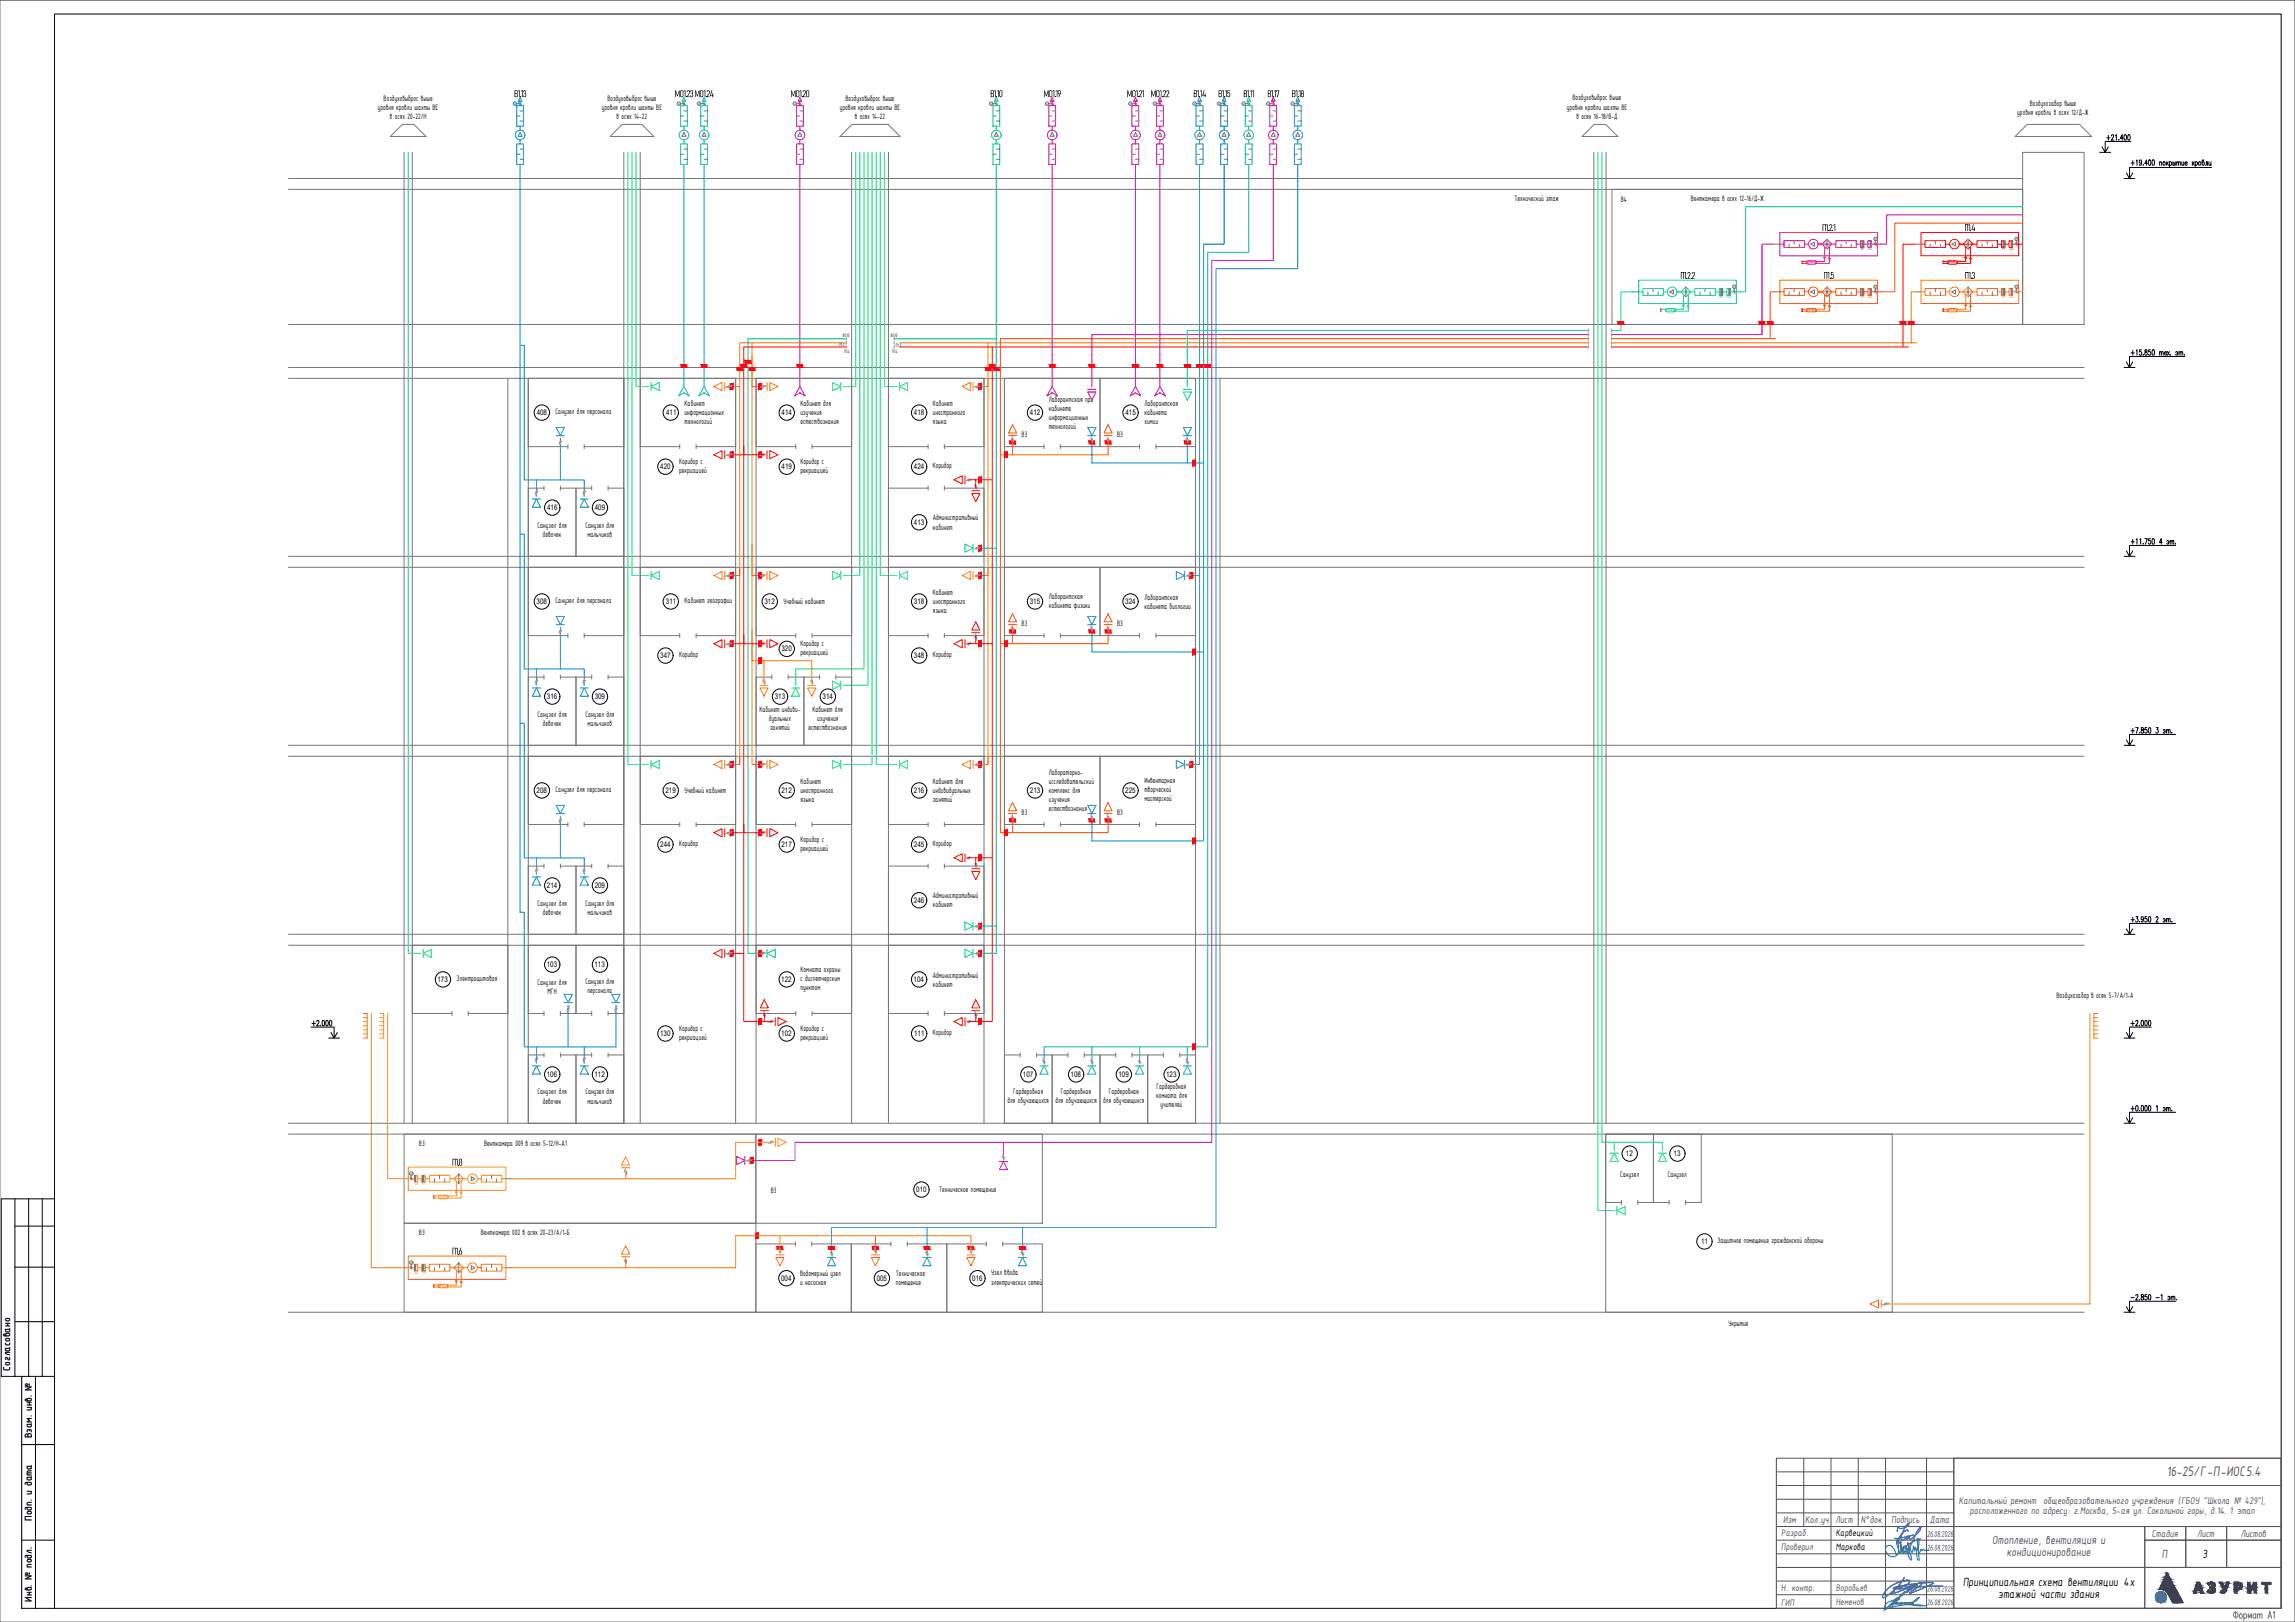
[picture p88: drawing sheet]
<svg xmlns="http://www.w3.org/2000/svg" width="841mm" height="594mm" viewBox="0 0 841 594" stroke-linecap="round" stroke-linejoin="round" font-family="sans-serif">
<defs><g id="words">
<text font-size="5.5" fill="#473972" x="794" y="540.7">16-25/Г-П-ИОС5.4</text>
<g font-size="4.7" fill="#473972">
<text x="730" y="565.4">Отопление, вентиляция и</text>
<text x="735.4" y="569.9">кондиционирование</text>
<text x="792.3" y="570.6">П</text>
</g>
<g font-size="4.7">
<text x="807.1" y="570.6">3</text>
<text x="719.4" y="580.8">Принципиальная схема вентиляции 4х</text>
<text x="732.2" y="585.4">этажной части здания</text>
</g>
<g font-size="3.9">
<text x="3.7" y="502" transform="rotate(-90 3.7 502)">Согласовано</text>
<text x="11.7" y="526.8" transform="rotate(-90 11.7 526.8)">Взам. инв. №</text>
<text x="11.7" y="557" transform="rotate(-90 11.7 557)">Подп. и дата</text>
<text x="11.7" y="586.6" transform="rotate(-90 11.7 586.6)">Инв. № подл.</text>
</g>
<g font-size="3.9" fill="#473972">
<text x="717.8" y="550.9">Капитальный ремонт общеобразовательного учреждения (ГБОУ &quot;Школа № 429&quot;),</text>
<text x="653.4" y="557.8">Изм</text>
<text x="661.5" y="557.8">Кол.уч</text>
<text x="672.6" y="557.8">Лист</text>
<text x="681.9" y="557.8">N°док</text>
<text x="693.1" y="557.8">Подпись</text>
<text x="707.2" y="557.7">Дата</text>
<text x="721.8" y="554.7">расположенного по адресу: г.Москва, 5-ая ул. Соколиной горы, д.14. 1 этап</text>
<text x="788.5" y="562.8">Стадия</text>
<text x="805.1" y="562.8">Лист</text>
<text x="821.1" y="562.8">Листов</text>
</g>
<g font-size="3.8" fill="#473972">
<text x="652.8" y="562.5">Разраб.</text>
<text x="652.8" y="567.7">Проверил</text>
<text x="652.8" y="582.7">Н. контр.</text>
<text x="652.8" y="588.3">ГИП</text>
</g>
<g font-size="3.8">
<text x="672.8" y="562.7">Карвецкий</text>
<text x="672.8" y="567.7">Маркова</text>
</g>
<g font-size="3.8" fill="#545454">
<text x="672.8" y="582.7">Воробьев</text>
<text x="672.8" y="588">Неменов</text>
</g>
<g font-size="3.5">
<text x="188.4" y="35.6">В1.3</text>
<text x="247.3" y="35.6">МО1.23 МО1.24</text>
<text x="289.8" y="35.6">МО1.20</text>
<text x="362.9" y="35.6">В1.0</text>
<text x="382.5" y="35.6">МО1.9</text>
<text x="413" y="35.6">МО1.21</text>
<text x="421.7" y="35.6">МО1.22</text>
<text x="437.3" y="35.6">В1.4</text>
<text x="446.4" y="35.6">В1.5</text>
<text x="455.6" y="35.6">В1.</text>
<text x="464.4" y="35.6">В1.7</text>
<text x="473.4" y="35.6">В1.8</text>
<text x="667.7" y="84.6">П1.2.1</text>
<text x="719.9" y="84.6">П1.4</text>
<text x="615.8" y="102.1">П1.2.2</text>
<text x="668.3" y="102.1">П1.5</text>
<text x="720" y="102.1">П1.3</text>
<text x="165.7" y="426.9">П1.8</text>
<text x="165.7" y="459.5">П1.6</text>
</g>
<g font-size="3.3" fill="#473972">
<text x="706.1" y="562.9">26.08.2026</text>
<text x="706.1" y="567.9">26.08.2026</text>
<text x="706.1" y="582.9">26.08.2026</text>
<text x="706.1" y="587.9">26.08.2026</text>
</g>
<g font-size="3.1">
<text x="138.5" y="40.3">уровня кровли шахты ВЕ</text>
<text x="140.6" y="36.9">Воздуховыброс выше</text>
<text x="220.5" y="40.3">уровня кровли шахты ВЕ</text>
<text x="222.6" y="36.9">Воздуховыброс выше</text>
<text x="307.8" y="40.3">уровня кровли шахты ВЕ</text>
<text x="309.8" y="36.9">Воздуховыброс выше</text>
<text x="574.2" y="40.1">уровня кровли шахты ВЕ</text>
<text x="576.2" y="36.8">Воздуховыброс выше</text>
<text x="743.8" y="38.8">Воздухозабор выше</text>
<text x="142.9" y="43.6">в осях 20-22/Н</text>
<text x="226" y="43.6">в осях 14-22</text>
<text x="313.2" y="43.6">в осях 14-22</text>
<text x="577.7" y="43.4">в осях 16-18/В-Д</text>
<text x="739.3" y="42.2">уровня кровли в осях 12/Д-Ж</text>
<text x="555" y="73.7">Технический этаж</text>
<text x="594" y="73.8">В4</text>
<text x="619.6" y="73.5">Венткамера в осях 12-16/Д-Ж</text>
<text x="250.9" y="148.7">Кабинет</text>
<text x="293.4" y="148.7">Кабинет для</text>
<text x="341.8" y="148.7">Кабинет</text>
<text x="384.3" y="147.1">Лаборантская при</text>
<text x="419.4" y="148.7">Лаборантская</text>
<text x="203.6" y="151.8">Санузел для персонала</text>
<text x="250.9" y="152.1">информационных</text>
<text x="250.9" y="155.4">технологий</text>
<text x="293.4" y="152.1">изучения</text>
<text x="293.4" y="155.4">естествознания</text>
<text x="341.8" y="152.1">иностранного</text>
<text x="341.8" y="155.4">языка</text>
<text x="384.3" y="150.4">кабинете</text>
<text x="384.3" y="153.7">информационных</text>
<text x="419.4" y="152.1">кабинета</text>
<text x="419.4" y="155.4">химии</text>
<text x="374.4" y="160">В3</text>
<text x="384.3" y="157.1">технологий</text>
<text x="409.4" y="160">В3</text>
<text x="248.9" y="169.9">Коридор с</text>
<text x="248.9" y="173.2">рекриацией</text>
<text x="293.4" y="169.9">Коридор с</text>
<text x="293.4" y="173.2">рекриацией</text>
<text x="341.8" y="171.6">Коридор</text>
<text x="341.8" y="190.6">Административный</text>
<text x="197" y="193.3">Санузел для</text>
<text x="198.9" y="196.6">девочек</text>
<text x="214.5" y="193.3">Санузел для</text>
<text x="215.3" y="196.6">мальчиков</text>
<text x="341.8" y="193.9">кабинет</text>
<text x="203.6" y="221">Санузел для персонала</text>
<text x="250.9" y="221">Кабинет географии</text>
<text x="287.1" y="221.3">Учебный кабинет</text>
<text x="341.8" y="217.9">Кабинет</text>
<text x="341.8" y="221.3">иностранного</text>
<text x="384.3" y="219.3">Лаборантская</text>
<text x="419.4" y="219.6">Лаборантская</text>
<text x="341.8" y="224.6">языка</text>
<text x="384.3" y="222.6">кабинета физики</text>
<text x="419.4" y="222.9">кабинета биологии</text>
<text x="374.4" y="229.2">В3</text>
<text x="409.4" y="229.2">В3</text>
<text x="293.4" y="236.7">Коридор с</text>
<text x="293.4" y="240">рекриацией</text>
<text x="248.9" y="240.8">Коридор</text>
<text x="341.8" y="240.8">Коридор</text>
<text x="197" y="262.5">Санузел для</text>
<text x="214.5" y="262.5">Санузел для</text>
<text x="278.3" y="260.8">Кабинет индиви-</text>
<text x="297.7" y="260.8">Кабинет для</text>
<text x="198.9" y="265.8">девочек</text>
<text x="215.3" y="265.8">мальчиков</text>
<text x="281.8" y="264.1">дуальных</text>
<text x="282.2" y="267.5">занятий</text>
<text x="296.3" y="267.5">естествознания</text>
<text x="299.5" y="264.1">изучения</text>
<text x="293.4" y="287.2">Кабинет</text>
<text x="341.8" y="287.2">Кабинет для</text>
<text x="384.3" y="283.8">Лабораторно-</text>
<text x="384.3" y="287.2">исследовательский</text>
<text x="419.4" y="286.9">Инвентарная</text>
<text x="203.6" y="290.2">Санузел для персонала</text>
<text x="250.9" y="290.5">Учебный кабинет</text>
<text x="293.4" y="290.5">иностранного</text>
<text x="293.4" y="293.8">языка</text>
<text x="341.8" y="290.5">индивидуальных</text>
<text x="341.8" y="293.8">занятий</text>
<text x="384.3" y="290.5">комплекс для</text>
<text x="384.3" y="293.8">изучения</text>
<text x="419.4" y="290.2">творческой</text>
<text x="419.4" y="293.5">мастерской</text>
<text x="374.4" y="298.4">В3</text>
<text x="384.3" y="297.2">естествознания</text>
<text x="409.4" y="298.4">В3</text>
<text x="248.9" y="310">Коридор</text>
<text x="293.4" y="308.3">Коридор с</text>
<text x="293.4" y="311.7">рекриацией</text>
<text x="341.8" y="310">Коридор</text>
<text x="341.8" y="329">Административный</text>
<text x="197" y="331.7">Санузел для</text>
<text x="198.9" y="335">девочек</text>
<text x="214.5" y="331.7">Санузел для</text>
<text x="215.3" y="335">мальчиков</text>
<text x="341.8" y="332.4">кабинет</text>
<text x="167.3" y="359.4">Электрощитовая</text>
<text x="293.4" y="356.1">Комната охраны</text>
<text x="293.4" y="359.4">с диспетчерским</text>
<text x="341.8" y="358">Административный</text>
<text x="197" y="360.7">Санузел для</text>
<text x="200.7" y="364">МГН</text>
<text x="214.5" y="360.4">Санузел для</text>
<text x="215.3" y="363.7">персонала</text>
<text x="293.4" y="362.7">пунктом</text>
<text x="341.8" y="361.4">кабинет</text>
<text x="753.7" y="365.7">Воздухозабор в осях 5-7/А/1-А</text>
<text x="248.9" y="377.5">Коридор с</text>
<text x="293.4" y="377.5">Коридор с</text>
<text x="248.9" y="380.9">рекриацией</text>
<text x="293.4" y="380.9">рекриацией</text>
<text x="341.8" y="379.2">Коридор</text>
<text x="197" y="400.9">Санузел для</text>
<text x="214.5" y="400.9">Санузел для</text>
<text x="371.3" y="400.6">Гардеробная</text>
<text x="388.8" y="400.6">Гардеробная</text>
<text x="406.3" y="400.6">Гардеробная</text>
<text x="423.8" y="398.9">Гардеробная</text>
<text x="198.9" y="404.2">девочек</text>
<text x="215.3" y="404.2">мальчиков</text>
<text x="369.2" y="403.9">для обучающихся</text>
<text x="386.8" y="403.9">для обучающихся</text>
<text x="404.2" y="403.9">для обучающихся</text>
<text x="423.7" y="402.3">комната для</text>
<text x="425.3" y="405.6">учителей</text>
<text x="153.5" y="419.9">В3</text>
<text x="177.4" y="419.6">Венткамера 009 в осях 5-12/Н-А1</text>
<text x="593.7" y="431.3">Санузел</text>
<text x="611.2" y="431.3">Санузел</text>
<text x="282.4" y="437">В3</text>
<text x="344.2" y="436.6">Техническое помещение</text>
<text x="153.5" y="452.5">В3</text>
<text x="176.2" y="452.2">Венткамера 002 в осях 20-23/А/1-Б</text>
<text x="629.4" y="455.4">Защитное помещение гражданской обороны</text>
<text x="293.2" y="467.5">Водомерный узел</text>
<text x="328.3" y="467.3">Техническое</text>
<text x="363.2" y="467.2">Узел ввода</text>
<text x="293.2" y="470.8">и насосная</text>
<text x="328.3" y="470.6">помещение</text>
<text x="363.2" y="470.5">электрических сетей</text>
<text x="633.4" y="485.6">Укрытие</text>
</g>
<g font-size="2.8">
<text x="196.7" y="152.1">408</text>
<text x="244.1" y="152.1">411</text>
<text x="286.4" y="152.1">414</text>
<text x="334.9" y="152.1">418</text>
<text x="377.4" y="152.1">412</text>
<text x="412.4" y="152.1">415</text>
<text x="242" y="171.9">420</text>
<text x="286.4" y="171.9">419</text>
<text x="334.9" y="171.9">424</text>
<text x="200.5" y="186.9">416</text>
<text x="218" y="186.9">409</text>
<text x="334.9" y="192.3">413</text>
<text x="196.6" y="221.3">308</text>
<text x="244.1" y="221.3">311</text>
<text x="280.2" y="221.3">312</text>
<text x="334.9" y="221.3">318</text>
<text x="377.4" y="221.3">315</text>
<text x="412.4" y="221.3">324</text>
<text x="286.4" y="238.6">320</text>
<text x="242" y="241.1">347</text>
<text x="334.9" y="241.1">348</text>
<text x="200.4" y="256.1">316</text>
<text x="217.9" y="256.1">309</text>
<text x="283.9" y="256.1">313</text>
<text x="301.5" y="256.1">314</text>
<text x="196.6" y="290.5">208</text>
<text x="243.9" y="290.5">219</text>
<text x="286.4" y="290.5">212</text>
<text x="334.9" y="290.5">216</text>
<text x="377.4" y="290.5">213</text>
<text x="412.4" y="290.5">225</text>
<text x="242" y="310.3">244</text>
<text x="286.4" y="310.3">217</text>
<text x="334.9" y="310.3">245</text>
<text x="200.4" y="325.3">214</text>
<text x="217.9" y="325.3">209</text>
<text x="334.9" y="330.7">246</text>
<text x="160.3" y="359.7">173</text>
<text x="200.4" y="354.3">103</text>
<text x="217.8" y="354.3">113</text>
<text x="286.3" y="359.7">122</text>
<text x="334.8" y="359.7">104</text>
<text x="241.9" y="379.5">130</text>
<text x="286.3" y="379.5">102</text>
<text x="335" y="379.5">111</text>
<text x="200.4" y="394.5">106</text>
<text x="217.8" y="394.5">112</text>
<text x="374.9" y="394.5">107</text>
<text x="392.3" y="394.5">108</text>
<text x="409.9" y="394.5">109</text>
<text x="427.4" y="394.5">123</text>
<text x="595.8" y="423.5">12</text>
<text x="613.3" y="423.5">13</text>
<text x="335.7" y="436.6">010</text>
<text x="623.4" y="455.7">11</text>
<text x="286.3" y="469.1">004</text>
<text x="321.3" y="469.1">005</text>
<text x="356.3" y="469.1">016</text>
</g>
<g font-size="1.9">
<text x="308.9" y="123.4">В1.10</text>
<text x="326.4" y="123.4">В1.10</text>
<text x="307.5" y="126.9">П1.3</text>
<text x="309.3" y="129.3">П1.4</text>
<text x="326.9" y="129.3">П1.4</text>
<text x="328.3" y="126.9">П1.3</text>
</g>
<text font-size="1.1" fill="#008ab8" x="188.4" y="38.3">М</text>
<g font-size="1.1" fill="#767676">
<text x="248.5" y="38.3">М</text>
<text x="255.9" y="38.3">М</text>
<text x="291" y="38.3">М</text>
<text x="362.9" y="38.3">М</text>
<text x="383.4" y="38.3">М</text>
<text x="413.9" y="38.3">М</text>
<text x="422.9" y="38.3">М</text>
<text x="437.4" y="38.3">М</text>
<text x="446.4" y="38.3">М</text>
<text x="455.4" y="38.3">М</text>
<text x="464.4" y="38.3">М</text>
<text x="473.4" y="38.3">М</text>
<text x="687" y="87.9">М</text>
<text x="738.7" y="87.9">М</text>
<text x="635.3" y="105.4">М</text>
<text x="687" y="105.4">М</text>
<text x="738.7" y="105.4">М</text>
<text x="150.4" y="430.2">М</text>
<text x="150.4" y="462.8">М</text>
</g>
<g font-size="1.1" fill="#ff007f">
<text x="682" y="91.7">F7</text>
<text x="684.7" y="91.7">G4</text>
<text x="661.9" y="96.5">УР.ТС.П1.2.1</text>
</g>
<g font-size="1.1" fill="#f00">
<text x="733.7" y="91.7">F7</text>
<text x="736.4" y="91.7">G4</text>
<text x="713.8" y="96.5">УР.ТС.П1.4</text>
</g>
<g font-size="1.1" fill="#00dda5">
<text x="630.3" y="109.1">F7</text>
<text x="633" y="109.1">G4</text>
<text x="610.1" y="114">УР.ТС.П1.2.2</text>
</g>
<g font-size="1.1" fill="#ff3f00">
<text x="682" y="109.1">F7</text>
<text x="684.7" y="109.1">G4</text>
<text x="662.1" y="114">УР.ТС.П1.5</text>
</g>
<g font-size="1.1" fill="#ff7f00">
<text x="733.7" y="109.1">F7</text>
<text x="736.4" y="109.1">G4</text>
<text x="713.8" y="114">УР.ТС.П1.3</text>
<text x="152" y="466.6">G4</text>
<text x="154.8" y="466.6">F7</text>
<text x="160.7" y="471.4">УР.ТС.П1.6</text>
</g>
<g font-size="1.1" fill="#ffbf00">
<text x="152" y="434">G4</text>
<text x="154.8" y="434">F7</text>
<text x="160.7" y="438.8">УР.ТС.П1.8</text>
</g>
</g></defs>
<path d="M20 5.1h816v584h-816zM5.5 439.1v65M10.5 439.1v65M15.5 439.1v65M20 439.1h-19.5v65h19.5M5.5 449.1h14.5M5.5 464.1h14.5M5.5 484.1h14.5M8 504.1v85h12M13 504.1v85M8 529.1h12M8 564.1h12" fill="none" stroke="#000" stroke-width=".37"/>
<g fill="none" stroke="#767676" stroke-width=".37">
<path d="M819.3 590.2v2.5M820.9 591.2a.73 .73 0 0 1 .8 .7 .73 .73 0 0 1-.8 .7l-.3-.6zM822.3 591.4l.2-.2a.73 .73 0 0 1 .8 .7 .73 .73 0 0 1-.8 .7l-.2-.2M822.3 591.1v2.5M823.9 592.7v-1.6l.5 1.3 .6-1.3v1.6M826.6 591.4l-.1-.2a.79 .79 0 0 0-1 .5 .79 .79 0 0 0 .4 .9l.4 .1 .3-.3M826.6 591.1v1.6M827.3 591.5l.4-.4 .3 .1 .1 1.5M827.3 591.1v1.6M828.1 591.5l.4-.4 .4 .1 .1 1.5M831.1 592.7l.7-2.5 .6 2.5M831.4 591.9h.8"/>
<path d="M833 590.7l.5-.5v2.5"/>
<circle cx="819.3" cy="591.4" r=".91"/>
</g>
<g fill="none" stroke="#767676" stroke-width=".37">
<path d="M143 50l4.5-4.4h4.2l4.4 4.4zM148.1 55.8v355.6M151.1 55.8v355.6M228 45.6h7.2l4.4 4.4h-16zM228.6 55.8v355.6M234.6 55.8v355.6M312.1 55.8v355.6M312.3 45.6h13.2l4.4 4.4h-22.1zM325.6 55.8v355.6M579.8 50l4.4-4.4h4.2l4.5 4.4zM584.1 55.8v355.6M588.6 55.8v355.6"/>
<path d="M738.4 50l4.5-4.4h19.2l4.4 4.4zM741.2 55.8h22.5v63h-22.5zM105.7 69.4h635.5M105.7 65.4h635.5M590.7 69.4h150.5v49.4h-150.5zM105.7 118.8h658M105.7 134.6h658M105.7 138.6h658M186.1 138.6v272.8M193.6 138.6v272.8M269.6 138.6v272.8M277.1 138.6v272.8"/>
<path d="M360.6 138.6v272.8M368.1 138.6v272.8M438.1 138.6v272.8M447.1 138.6v272.8M199.3 178.8h-5.7v25h17.5v-25h-5.7M199.3 178v1.5M205.4 178v1.5M208.1 163.6h-14.5v-25h35v25h-14.5M208.1 162.8v1.5M214.1 162.8v1.5M216.8 178.8h-5.7v25h17.5v-25h-5.8M216.8 178v1.5"/>
<path d="M222.8 178v1.5M249.1 163.6h-14.5v-25h35v25h-14.5M249.1 162.8v1.5M255.1 162.8v1.5M291.6 163.6h-14.5v-25h35v25h-14.5M291.6 162.8v1.5M297.6 162.8v1.5M340.1 163.6h-14.5v-25h35v25h-14.5M340.1 178.8h-14.5v25h35v-25h-14.5M340.1 162.8v1.5M340.1 178v1.5M346.1 162.8v1.5"/>
<path d="M346.1 178v1.5M382.6 163.6h-14.5v-25h35v25h-14.5M382.6 162.8v1.5M388.6 162.8v1.5M417.6 163.6h-14.5v-25h35v25h-14.5M417.6 162.8v1.5M423.6 162.8v1.5M105.7 203.8h658M105.7 207.8h658M208.1 232.8h-14.5v-25h35v25h-14.5M208.1 232v1.5M214.1 232v1.5"/>
<path d="M249.1 232.8h-14.5v-25h35v25h-14.5M249.1 232v1.5M255.1 232v1.5M291.6 232.8h-14.5v-25h35v25h-14.5M291.6 232v1.5M297.6 232v1.5M340.1 232.8h-14.5v-25h35v25h-14.5M340.1 232v1.5M346.1 232v1.5M382.6 232.8h-14.5v-25h35v25h-14.5M382.6 232v1.5M388.6 232v1.5"/>
<path d="M417.6 232.8h-14.5v-25h35v25h-14.5M417.6 232v1.5M423.6 232v1.5M199.3 248h-5.7v25h17.5v-25h-5.7M199.3 247.2v1.5M205.4 247.2v1.5M216.8 248h-5.7v25h17.5v-25h-5.8M216.8 247.2v1.5M222.8 247.2v1.5M282.8 248h-5.7v25h17.5v-25h-5.8M282.8 247.2v1.5M288.8 247.2v1.5"/>
<path d="M300.4 248h-5.8v25h17.5v-25h-5.8M300.4 247.2v1.5M306.3 247.2v1.5M105.7 273h658M105.7 277h658M199.3 317.2h-5.7v25h17.5v-25h-5.7M199.3 316.5v1.4M205.4 316.5v1.4M208.1 302h-14.5v-25h35v25h-14.5M208.1 301.3v1.4M214.1 301.3v1.4M216.8 317.2h-5.7v25h17.5v-25h-5.8"/>
<path d="M216.8 316.5v1.4M222.8 316.5v1.4M249.1 302h-14.5v-25h35v25h-14.5M249.1 301.3v1.4M255.1 301.3v1.4M291.6 302h-14.5v-25h35v25h-14.5M291.6 301.3v1.4M297.6 301.3v1.4M340.1 302h-14.5v-25h35v25h-14.5M340.1 317.2h-14.5v25h35v-25h-14.5M340.1 301.3v1.4M340.1 316.5v1.4"/>
<path d="M346.1 301.3v1.4M346.1 316.5v1.4M382.6 302h-14.5v-25h35v25h-14.5M382.6 301.3v1.4M388.6 301.3v1.4M417.6 302h-14.5v-25h35v25h-14.5M417.6 301.3v1.4M423.6 301.3v1.4M105.7 342.2h658M105.7 346.2h658M165.6 371.2h-14.5v-25h35v25h-14.5M165.6 370.4v1.6"/>
<path d="M171.6 370.4v1.6M199.3 371.2h-5.7v-25h17.5v25h-5.7M199.3 370.4v1.6M205.4 370.4v1.6M216.8 371.2h-5.7v-25h17.5v25h-5.8M216.8 370.4v1.6M222.8 370.4v1.6M291.6 371.2h-14.5v-25h35v25h-14.5M291.6 370.4v1.6M297.6 370.4v1.6M340.1 371.2h-14.5v-25h35v25h-14.5M340.1 370.4v1.6"/>
<path d="M346.1 370.4v1.6M199.3 386.4h-5.7v25h17.5v-25h-5.7M199.3 385.7v1.5M205.4 385.7v1.5M216.8 386.4h-5.7v25h17.5v-25h-5.8M216.8 385.7v1.5M222.8 385.7v1.5M373.8 386.4h-5.7v25h17.5v-25h-5.7M373.8 385.7v1.5M379.9 385.7v1.5M391.3 386.4h-5.7v25h17.5v-25h-5.8M391.3 385.7v1.5"/>
<path d="M397.3 385.7v1.5M408.9 386.4h-5.8v25h17.5v-25h-5.8M408.9 385.7v1.5M414.8 385.7v1.5M426.3 386.4h-5.7v25h17.5v-25h-5.7M426.3 385.7v1.5M432.4 385.7v1.5M105.7 411.4h658M105.7 415.4h658M148.1 415.4h128.9v32.6h-128.9zM277 415.4h105v32.6h-105zM588.4 415.4h105v65.2h-105z"/>
<path d="M594.2 439.6v1.6M600.2 439.6v1.6M611.7 439.6v1.6M617.7 439.6v1.6M148.1 448h128.9v32.6h-128.9zM291.5 455.6h-14.5v25h35v-25h-14.5M291.5 454.8v1.6M297.5 454.8v1.6M326.5 455.6h-14.5v25h35v-25h-14.5M326.5 454.8v1.6M332.5 454.8v1.6M361.5 455.6h-14.5v25h35v-25h-14.5"/>
<path d="M361.5 454.8v1.6M367.5 454.8v1.6M594.2 440.4h-5.8v-25h17.5v25h-5.7M611.7 440.4h-5.8v-25h17.5v25h-5.7M105.7 480.6h658"/>
</g>
<g fill="none" stroke="#000" stroke-width=".37">
<path d="M769.5 55.8h4M772.6 53.8l-1.1 2M780.9 51.8h-9.4v4l-1.2-2M778.4 65.4h4M781.6 63.3l-1.2 2.1M810.4 61.4h-30v4l-1.2-2.1M778.4 134.6h4M781.6 132.6l-1.2 2M800.7 130.6h-20.3v4l-1.2-2M797.3 199.8h-16.9v4l-1.2-2M778.4 203.8h4M781.6 201.8l-1.2 2"/>
<path d="M778.4 273h4M781.6 271l-1.2 2M797.3 269h-16.9v4l-1.2-2M797.3 338.2h-16.9v4l-1.2-2M778.4 342.2h4M781.6 340.2l-1.2 2M114 376.2h8.4v4l1.2-2M121.3 378.2l1.1 2M781.6 378.2l-1.2 2M788.3 376.2h-7.9v4l-1.2-2M120.4 380.2h4M778.4 380.2h4"/>
<path d="M778.4 411.4h4M781.6 409.4l-1.2 2M797.3 407.4h-16.9v4l-1.2-2M781.6 478.6l-1.2 2M797.3 476.6h-16.9v4l-1.2-2M778.4 480.6h4"/>
</g>
<g fill="none" stroke="#000" stroke-width=".37">
<path d="M772 50.5h1.2M772.6 49.6v1.7M773.8 49.8v-.3a.52 .52 0 0 1 .8 .1 .52 .52 0 0 1-.2 .7l-.7 1h.9M775.2 49.7l.3-.4v2M776.5 51.1v.2zM778 50.6h-1l.7-1.3v2M778.6 49.4l.2-.1a1.16 1.16 0 0 1 0 2l-.5-.8zM779.9 49.4l.2-.1a1.16 1.16 0 0 1 0 2l-.4-.8zM780.9 59.7h1.3M781.6 58.9v1.7M782.8 58.9l.3-.3v2M784.8 59.2l-.2 .5a.5 .5 0 0 1-.7-.5 .5 .5 0 0 1 .8-.3l-.1 1.6-.3 .1-.3-.3"/>
<path d="M786.9 59.9h-.9l.6-1.3v2M787.5 58.6h.2a1.16 1.16 0 0 1 0 2l-.4-.9zM788.8 58.6h.2a1.16 1.16 0 0 1 0 2l-.3-.4zM791.4 59.6l.4-.4 .3 .1v1.3M791.4 59.2v1.4M792.8 59.3a.58 .58 0 0 1 .7 .6 .58 .58 0 0 1-.7 .6l-.2-.5zM794 59.2v1.4M794.2 59.8l.5 .8M794.6 59.2l-.6 1M795 59.5l.1-.2a.58 .58 0 0 1 .7 .6 .58 .58 0 0 1-.7 .6l-.1-.2M795 59.2v2M796.3 59.8v-.1a.47 .47 0 0 1 .7 .2 .47 .47 0 0 1-.2 .7l-.5-.2"/>
<path d="M796.3 59.2v1.4M797.1 59.2v1.4M797.7 59.6l.2-.3h.4v1.3M797.7 59.2v1.4M798.3 59.6l.4-.4 .3 .1v1.3M799.5 59.2l.1 1.3 .3 .1 .4-.4M800.3 59.2v1.4M800.7 59.8h.8l-.1-.5a.58 .58 0 0 0-.7 .6 .58 .58 0 0 0 .7 .6l.1-.2M803.4 59.2v1.4M803.7 59.8l.4 .8M804.1 59.2l-.7 1M804.5 59.5l.1-.2a.58 .58 0 0 1 .7 .6 .58 .58 0 0 1-.7 .6l-.1-.2"/>
<path d="M804.5 59.2v2M805.9 59.3a.58 .58 0 0 1 .6 .6 .58 .58 0 0 1-.6 .6zM807.3 59.2a.58 .58 0 0 1 .5 .7 .58 .58 0 0 1-.7 .5l-.1-1.7 .4-.1 .2 .3-.6 .6M809.5 59.2v1.3l.4 .1 .3-.4M810.2 59.2v1.4M785.4 60.4h.1M808.2 60.6l.3-.1v-1.3h.4v1.4M780.9 129.3h1.3M781.6 128.4v1.7M782.8 128.5l.3-.4v2M784.7 128.1h-.6l-.1 .9a.55 .55 0 0 1 .9 .4 .55 .55 0 0 1-.9 .5l-.1-.2M785.4 129.9v.2z"/>
<path d="M786.1 128.2v.5a.65 .65 0 0 1 .8 .7 .65 .65 0 0 1-.8 .6 .81 .81 0 0 1 .6-1.3v-.5zM788.1 128.1h-.7v.8a.57 .57 0 0 1 .8 .5 .57 .57 0 0 1-.8 .5l-.1-.2M788.8 128.2l.2-.1a1.16 1.16 0 0 1 0 2l-.3-.4zM791.4 129.1l.4-.4 .2 .2 .1 1.2M791.4 128.7v1.4M792.1 129.1l.3-.4 .3 .2v1.2M793.2 129.3h.8l-.1-.4a.58 .58 0 0 0-.7 .5 .58 .58 0 0 0 .7 .6l.1-.2M794.3 128.7l.7 1.4M795 128.7l-.7 1.4M795.4 129.9v.2zM797.3 129l.1-.1a.58 .58 0 0 1 .7 .5 .58 .58 0 0 1-.7 .6l-.1-.2M797.7 129.4h.4"/>
<path d="M798.5 129.1l.4-.4 .2 .2 .1 1.2M798.5 128.7v1.4M799.2 129.1l.3-.4 .3 .2 .1 1.2M800.5 129.9v.2zM780.9 198.4h1.3M781.6 197.6v1.7M782.8 197.7l.3-.4v2M784.1 197.7l.4-.4v2M785.4 199.1h.1M786 197.3h.9l-.7 2M788.1 197.3h-.7v.7a.59 .59 0 0 1 .8 .6 .59 .59 0 0 1-.8 .5l-.1-.2M788.8 197.4l.2-.1a1.21 1.21 0 0 1 0 2l-.3-.4z"/>
<path d="M792.4 198.6h-1.1l.7-1.3v2M794 198.3l.1-.3a.58 .58 0 0 1 .7 .6 .58 .58 0 0 1-.7 .6l-.1-.2M794.4 198.6h.4M795.3 198.3l.3-.3h.3l.1 1.3M795.3 198v1.3M796 198.3l.1-.3h.4l.1 1.3M797.2 199.1h.1M780.9 267.6h1.3M781.6 266.8v1.7M782.6 266.5h.9l-.6 2M784.1 268.3v.2zM784.7 266.6v.4a1.05 1.05 0 0 1 .7 1.4 .61 .61 0 0 1-.9-.5 .61 .61 0 0 1 .8-.6l.1-.7z"/>
<path d="M786.7 266.5h-.6v.8a.59 .59 0 0 1 .8 .6 .59 .59 0 0 1-.9 .4v-.1M787.5 266.6l.2-.1a1.21 1.21 0 0 1 0 2l-.4-.9zM790.2 266.5h.7l-.4 .8a.58 .58 0 0 1 .4 .8 .58 .58 0 0 1-.8 .2l-.1-.1M792.7 267.5l.1-.2a.58 .58 0 0 1 .7 .5 .58 .58 0 0 1-.7 .6l-.1-.2M793.1 267.9h.4M794 267.6l.3-.4 .3 .1v1.2M794 267.2v1.3M794.6 267.6l.3-.4 .3 .1 .1 1.2M795.9 268.3v.2zM780.9 336.9h1.3M781.6 336v1.7M782.7 335.7h.8l-.4 .8a.56 .56 0 0 1 .5 .8 .56 .56 0 0 1-1 0"/>
<path d="M784.1 337.5h.1M785.5 336.4l-.4 .5a.58 .58 0 0 1-.5-.6 .58 .58 0 0 1 .7-.5 1 1 0 0 1 .4 1.1 1 1 0 0 1-1 .7v-.1M786.7 335.7h-.6l-.1 .9a.58 .58 0 0 1 .9 .5 .58 .58 0 0 1-.9 .4v-.2M787.5 335.8l.2-.1a1.16 1.16 0 0 1 0 2l-.4-.8zM790.1 336.2l.2-.5 .6 .4-.9 1.6h1M792.7 336.7l.1-.2a.58 .58 0 0 1 .7 .6 .58 .58 0 0 1-.7 .5l-.1-.1M793.1 337.1h.4M794 336.8l.3-.4 .3 .1v1.2M794 336.4v1.3M794.6 336.8l.3-.4 .3 .1 .1 1.2M795.9 337.5h.1M114.3 374.9h1.3"/>
<path d="M115 374v1.7M116.1 374.2l.1-.3a.51 .51 0 0 1 .7 .1 .51 .51 0 0 1-.2 .7l-.7 1h1M117.5 375.5v.2zM118.2 373.8l.2-.1a1.16 1.16 0 0 1 0 2l-.4-.8zM119.5 373.8l.3-.1a1.16 1.16 0 0 1 0 2l-.4-.4zM120.9 373.8l.2-.1a1.16 1.16 0 0 1 0 2l-.4-.8zM780.9 374.9h1.3M781.6 374v1.7M782.7 374.2v-.3a.51 .51 0 0 1 .8 .1 .51 .51 0 0 1-.2 .7l-.7 1h.9M784.1 375.5v.2zM784.8 373.8l.2-.1a1.16 1.16 0 0 1 0 2l-.4-.8zM786.1 373.8l.2-.1a1.16 1.16 0 0 1 0 2l-.3-.4z"/>
<path d="M787.5 373.8l.2-.1a1.16 1.16 0 0 1 0 2l-.4-.8zM780.9 406.1h1.3M781.6 405.2v1.7M782.8 405l.2-.1a1.16 1.16 0 0 1 0 2l-.4-.8zM784.1 406.8h.1M784.8 405l.2-.1a1.16 1.16 0 0 1 0 2l-.4-.8zM786.1 405l.2-.1a1.16 1.16 0 0 1 0 2l-.3-.4zM787.5 405l.2-.1a1.16 1.16 0 0 1 0 2l-.4-.8zM790.2 405.3l.3-.4v2M792.7 405.9l.1-.2a.58 .58 0 0 1 .7 .6 .58 .58 0 0 1-.7 .5l-.1-.2M793.1 406.2h.4M794 406l.3-.4 .3 .1v1.2"/>
<path d="M794 405.6v1.3M794.6 406l.3-.4 .3 .1 .1 1.2M795.9 406.8h.1M780.9 475.3h1.3M782.7 474.6v-.3a.51 .51 0 0 1 .8 .1 .51 .51 0 0 1-.2 .8l-.7 .9h.9M784.1 475.9v.2zM784.7 474.2v.6a.69 .69 0 0 1 .8 .6 .69 .69 0 0 1-.6 .7 .74 .74 0 0 1-.3-.8 .74 .74 0 0 1 .8-.5v-.6zM786.7 474.1h-.6v.8a.58 .58 0 0 1 .8 .6 .58 .58 0 0 1-.9 .4v-.1M787.5 474.2l.2-.1a1.16 1.16 0 0 1 0 2l-.4-.8zM790.1 475.3h1.2M791.9 474.5l.4-.4v2M794.4 475.1l.2-.2a.64 .64 0 0 1 .7 .5 .64 .64 0 0 1-.4 .7l-.5-.3"/>
<path d="M794.8 475.5h.4M795.7 475.2l.3-.4 .3 .1v1.2M795.7 474.8v1.3M796.3 475.2l.4-.4 .2 .1 .1 1.2M797.6 475.9v.2z"/>
</g>
<path d="M593.7 71.4h2.8v2.8h-2.8zM374.1 157.6h2.8v2.8h-2.8zM409.1 157.6h2.8v2.8h-2.8zM374.1 226.8h2.8v2.8h-2.8zM409.1 226.8h2.8v2.8h-2.8zM374.1 296h2.8v2.8h-2.8zM409.1 296h2.8v2.8h-2.8zM153.2 417.5h2.8v2.8h-2.8zM282.1 434.6h2.8v2.8h-2.8zM153.2 450.1h2.8v2.8h-2.8z" fill="none" stroke="#fafafa" stroke-width=".37"/>
<g fill="none" stroke="#ff7f00" stroke-width=".37">
<path d="M701.7 106.9h-1.3v18.7M704 102.6h35.7v8.6h-35.7zM704 106.9h1.4M705.4 105.7h7.5v2.5h-7.5zM712 113.3h1.8M712 114h1.8M712.9 106.9h1.6M716.7 113h-2.4l-.5 .2-.1 .6 .6 .4h2.4M716.8 113l.5 .5-.1 .5-.4 .2M719.5 106.9l1.7-1.8 1.8 1.8-1.8 1.8zM719.5 106.9h-1.6h6.6M720.1 111.8h.5l-.3 .4z"/>
<path d="M720.3 107.8v5.5h-3.1M722.1 107.8v6.2h-4.9M722.1 111.8l.2 .4h-.4zM724.5 105.7h7.5v2.5h-7.5zM732 106.9h1.5M733.5 105.7h1.2v2.5h-1.2zM734.7 106.9h1.5M736.2 105.7h1.3v2.5h-1.3zM737.5 106.9h3.7M275.6 130.3v11.3h4.5M275.6 125.6v154.4h4.5M310.1 125.6h-39v16h-4.5"/>
<path d="M329.7 125.6h252.3M362.1 138.6v3h-4.5M362.1 125.6v154.4M590.5 125.6h111.9M261.6 141.6l3-1.5v3zM265.6 140.1v3M271.1 141.6v138.4M281.1 140.1v3M282.1 140.1l3 1.5-3 1.5zM352.6 141.6l3-1.5v3zM356.6 140.1v3M275.6 199.5v11.3h4.5"/>
<path d="M261.6 210.8l3-1.5v3zM265.6 209.3v3M271.1 207.8v3h-4.5M281.1 209.3v3M282.1 209.3l3 1.5-3 1.5zM352.6 210.8l3-1.5v3zM356.6 209.3v3M362.1 207.8v3h-4.5M275.6 230.7v11.3h21.9v8M278.5 252h3l-1.5 3zM278.5 251h3M280 242v8"/>
<path d="M296 252h3l-1.5 3zM296 251h3M265.6 278.5v3M271.1 277v3h-4.5M281.1 278.5v3M282.1 278.5l3 1.5-3 1.5zM356.6 278.5v3M362.1 277v3h-4.5M261.6 280l3-1.5v3zM352.6 280l3-1.5v3zM765.9 371.2v106.4h-75.5M685.4 477.6l3-1.5v3z"/>
<path d="M689.4 476.1v3"/>
<circle cx="716.2" cy="106.9" r="1.76"/>
</g>
<g fill="none" stroke="#767676" stroke-width=".37">
<path d="M701.7 106.9h2.3M707.3 106.9v1.3M709.2 105.7v1.2M711.1 106.9v1.3M715.3 106.9l1.3-.8v1.6zM726.4 106.9v1.3M728.2 105.7v1.2M730.1 106.9v1.3M734.5 105.7l-.6 .3 .6 .3-.6 .3 .6 .3-.6 .3 .6 .3-.6 .3 .6 .4M734.7 105.7l-.6 .3 .6 .3-.6 .3 .6 .3-.6 .3 .6 .3-.6 .3 .6 .4M737.5 105.7l-.6 .3 .6 .3-.6 .3 .6 .3-.6 .3 .6 .3-.6 .3 .6 .4M738.7 106.4l.6 1.1"/>
<path d="M739 105.7v1.2"/>
<circle cx="739" cy="105" r=".66"/>
<circle cx="739" cy="106.9" r=".19"/>
</g>
<g fill="#ff7f00" stroke="#ff7f00" stroke-width=".37">
<path d="M722.1 111.8l.2 .4h-.4z"/>
<path d="M720.1 111.8h.5l-.3 .4z"/>
</g>
<g fill="none" stroke="#f00" stroke-width=".37">
<path d="M660.4 95.5v.4M660.4 96.2v.5M712.1 95.5v.2M712.1 96.2v.3M712.1 95.7v.2M712.1 96.5v.2M593 117.9h2v.9h-2zM608.6 113v.2M608.6 113.8v.2M608.7 113.2v.3M608.7 114v.2M644.7 117.9h2v.9h-2z"/>
<path d="M647.7 117.9h2v.9h-2zM660.4 113v.5M660.4 113.8v.4M696.4 117.9h2v.9h-2zM699.4 117.9h2v.9h-2zM712.1 113v.2M712.1 113.8v.2M712.1 113.2v.3M712.1 114v.2M249.6 133.6h2v1h-2zM257 133.6h2v1h-2zM270.1 134.6h2v1h-2z"/>
<path d="M271.6 133.6h2v1h-2zM273.1 132h2v1h-2zM274.6 134.6h2v1h-2zM292.1 133.6h2v1h-2zM361.1 134.6h2v1h-2zM362.6 133.6h2v1h-2zM364.1 134.6h2v1h-2zM384.6 133.6h2v1h-2zM399.1 133.6h2v1h-2zM415.1 133.6h2v1h-2zM424.1 133.6h2v1h-2zM434.1 133.6h2v1h-2z"/>
<path d="M438.6 133.6h2v1h-2zM441.6 133.6h2v1h-2zM267.6 140.6h1v2h-1zM278.1 140.6h1v2h-1zM358.6 140.6h1v2h-1zM267.6 165.6h1v2h-1zM278.1 165.5h1v2.1h-1zM358.6 174.8h1v2h-1zM368.1 165.6h1v2h-1zM370.1 161.6h2v1h-2zM399.1 161.6h2v1h-2zM405 161.6h2.1v1h-2.1z"/>
<path d="M434.1 161.6h2v1h-2zM437.1 168.6h1v2h-1zM358.6 199.8h1v2h-1zM267.6 209.8h1v2h-1zM278.1 209.8h1v2h-1zM358.6 209.8h1v2h-1zM436.1 209.8h1v2h-1zM267.6 234.8h1v2h-1zM278.1 234.8h1v1.9h-1zM358.6 234.8h1v1.9h-1zM368.1 234.8h1v2h-1zM370.1 230.8h2v1h-2z"/>
<path d="M399.1 230.8h2v1h-2zM405 230.8h2.1v1h-2.1zM437.1 237.8h1v2h-1zM278.1 241h1v2h-1zM267.6 279h1v2h-1zM278.1 279h1v2h-1zM358.6 279h1v2h-1zM436.1 279h1v2h-1zM370.1 300h2v1h-2zM399.1 300h2v1h-2zM405 300h2.1v1h-2.1zM267.6 304h1v2h-1z"/>
<path d="M278.1 304h1v2h-1zM358.6 313.2h1v2h-1zM368.1 304h1v2h-1zM437.1 307h1v2h-1zM358.6 338.2h1v2h-1zM267.6 348.2h1v2h-1zM278.1 348.2h1v2h-1zM358.6 348.2h1v2h-1zM278.1 373.2h1v2h-1zM358.6 373.2h1v2h-1zM437.1 382.4h1v2h-1zM278.1 417.4h1v2h-1z"/>
<path d="M159 437.8v.2M159 438.5v.3M159 438v.3M159 438.8v.2M275 424.1h1v2h-1zM277 451.6h1v2h-1zM284.8 456.6h2v1h-2zM303.7 456.6h2v1h-2zM319.8 456.6h2v1h-2zM338.7 456.6h2v1h-2zM354.8 456.6h2v1h-2zM373.7 456.6h2v1h-2z"/>
<path d="M159 470.4v.2M159 471.1v.3M159 470.6v.3M159 471.4v.2"/>
</g>
<g fill="#f00" stroke="#f00" stroke-width=".37">
<path d="M699.4 117.9l2 .9v-.9zM699.4 117.9l2 .9h-2z"/>
<path d="M267.6 140.6v2l1-2zM268.6 140.6v2h-1z"/>
<path d="M267.6 209.8v2l1-2zM268.6 209.8v2h-1z"/>
<path d="M267.6 279v2l1-2zM268.6 279v2h-1z"/>
<path d="M249.6 133.6l2 1v-1zM249.6 133.6l2 1h-2z"/>
<path d="M292.1 133.6l2 1v-1zM292.1 133.6l2 1h-2z"/>
<path d="M279.1 140.6l-1 2h1zM278.1 140.6h1l-1 2z"/>
<path d="M279.1 209.8l-1 2h1zM278.1 209.8h1l-1 2z"/>
<path d="M279.1 241l-1 2h1zM278.1 241h1l-1 2z"/>
<path d="M279.1 279l-1 2h1zM278.1 279h1l-1 2z"/>
<path d="M270.1 134.6l2 1v-1zM270.1 134.6l2 1h-2z"/>
<path d="M274.6 134.6l2 1v-1zM274.6 134.6l2 1h-2z"/>
<path d="M358.6 140.6v2l1-2zM359.6 140.6v2h-1z"/>
<path d="M358.6 209.8v2l1-2zM359.6 209.8v2h-1z"/>
<path d="M358.6 279v2l1-2zM359.6 279v2h-1z"/>
<path d="M361.1 134.6l2 1v-1zM361.1 134.6l2 1h-2z"/>
<path d="M696.4 117.9l2 .9v-.9zM696.4 117.9l2 .9h-2z"/>
<path d="M267.6 165.6v2l1-2zM268.6 165.6v2h-1z"/>
<path d="M267.6 234.8v2l1-2zM268.6 234.8v2h-1z"/>
<path d="M267.6 304v2l1-2zM268.6 304v2h-1z"/>
<path d="M267.6 348.2v2l1-2zM268.6 348.2v2h-1z"/>
<path d="M271.6 133.6l2 1v-1zM271.6 133.6l2 1h-2z"/>
<path d="M279.1 373.2l-1 2h1zM278.1 373.2h1l-1 2z"/>
<path d="M279.1 304l-1 2h1zM278.1 304h1l-1 2z"/>
<path d="M279.1 234.8l-1 1.9h1zM278.1 234.8h1l-1 1.9z"/>
<path d="M279.1 165.5l-1 2.1h1zM278.1 165.5h1l-1 2.1z"/>
<path d="M279.1 348.2l-1 2h1zM278.1 348.2h1l-1 2z"/>
<path d="M273.1 132l2 1v-1zM273.1 132l2 1h-2z"/>
<path d="M362.6 133.6l2 1v-1zM362.6 133.6l2 1h-2z"/>
<path d="M358.6 373.2v2l1-2zM359.6 373.2v2h-1z"/>
<path d="M358.6 313.2v2l1-2zM359.6 313.2v2h-1z"/>
<path d="M358.6 234.8v1.9l1-1.9zM359.6 234.8v1.9h-1z"/>
<path d="M358.6 174.8v2l1-2zM359.6 174.8v2h-1z"/>
<path d="M358.6 338.2v2l1-2zM359.6 338.2v2h-1z"/>
<path d="M364.1 134.6l2 1v-1zM364.1 134.6l2 1h-2z"/>
<path d="M358.6 348.2v2l1-2zM359.6 348.2v2h-1z"/>
<path d="M358.6 199.8v2l1-2zM359.6 199.8v2h-1z"/>
<path d="M384.6 133.6l2 1v-1zM384.6 133.6l2 1h-2z"/>
<path d="M415.1 133.6l2 1v-1zM415.1 133.6l2 1h-2z"/>
<path d="M424.1 133.6l2 1v-1zM424.1 133.6l2 1h-2z"/>
<path d="M370.1 300l2 1v-1zM370.1 300l2 1h-2z"/>
<path d="M405 300l2.1 1v-1zM405 300l2.1 1h-2.1z"/>
<path d="M370.1 230.8l2 1v-1zM370.1 230.8l2 1h-2z"/>
<path d="M405 230.8l2.1 1v-1zM405 230.8l2.1 1h-2.1z"/>
<path d="M370.1 161.6l2 1v-1zM370.1 161.6l2 1h-2z"/>
<path d="M405 161.6l2.1 1v-1zM405 161.6l2.1 1h-2.1z"/>
<path d="M368.1 165.6v2l1-2zM369.1 165.6v2h-1z"/>
<path d="M368.1 234.8v2l1-2zM369.1 234.8v2h-1z"/>
<path d="M368.1 304v2l1-2zM369.1 304v2h-1z"/>
<path d="M436.1 279v2l1-2zM437.1 279v2h-1z"/>
<path d="M436.1 209.8v2l1-2zM437.1 209.8v2h-1z"/>
<path d="M438.6 133.6l2 1v-1zM438.6 133.6l2 1h-2z"/>
<path d="M399.1 161.6l2 1v-1zM399.1 161.6l2 1h-2z"/>
<path d="M434.1 161.6l2 1v-1zM434.1 161.6l2 1h-2z"/>
<path d="M399.1 230.8l2 1v-1zM399.1 230.8l2 1h-2z"/>
<path d="M399.1 300l2 1v-1zM399.1 300l2 1h-2z"/>
<path d="M437.1 168.6v2l1-2zM438.1 168.6v2h-1z"/>
<path d="M437.1 237.8v2l1-2zM438.1 237.8v2h-1z"/>
<path d="M437.1 307v2l1-2zM438.1 307v2h-1z"/>
<path d="M647.7 117.9l2 .9v-.9zM647.7 117.9l2 .9h-2z"/>
<path d="M644.7 117.9l2 .9v-.9zM644.7 117.9l2 .9h-2z"/>
<path d="M593 117.9l2 .9v-.9zM593 117.9l2 .9h-2z"/>
<path d="M399.1 133.6l2 1v-1zM399.1 133.6l2 1h-2z"/>
<path d="M434.1 133.6l2 1v-1zM434.1 133.6l2 1h-2z"/>
<path d="M441.6 133.6l2 1v-1zM441.6 133.6l2 1h-2z"/>
<path d="M437.1 382.4v2l1-2zM438.1 382.4v2h-1z"/>
<path d="M279.1 417.4l-1 2h1zM278.1 417.4h1l-1 2z"/>
<path d="M275 424.1v2l1-2zM276 424.1v2h-1z"/>
<path d="M278 451.6l-1 2h1zM277 451.6h1l-1 2z"/>
<path d="M284.8 456.6v1h2zM284.8 456.6h2v1z"/>
<path d="M319.8 456.6v1h2zM319.8 456.6h2v1z"/>
<path d="M354.8 456.6v1h2zM354.8 456.6h2v1z"/>
<path d="M303.7 456.6v1h2zM303.7 456.6h2v1z"/>
<path d="M338.7 456.6v1h2zM338.7 456.6h2v1z"/>
<path d="M373.7 456.6v1h2zM373.7 456.6h2v1z"/>
<path d="M257 133.6l2 1v-1zM257 133.6l2 1h-2z"/>
</g>
<g fill="none" stroke="#000" stroke-width=".37">
<circle cx="198.6" cy="151.1" r="2.82"/>
<circle cx="245.8" cy="151.1" r="2.82"/>
<circle cx="288.3" cy="151.1" r="2.82"/>
<circle cx="336.8" cy="151.1" r="2.82"/>
<circle cx="379.3" cy="151.1" r="2.82"/>
<circle cx="414.3" cy="151.1" r="2.82"/>
<circle cx="243.9" cy="170.9" r="2.82"/>
<circle cx="288.3" cy="170.9" r="2.82"/>
<circle cx="336.8" cy="170.9" r="2.82"/>
<circle cx="202.4" cy="185.9" r="2.82"/>
<circle cx="219.9" cy="185.9" r="2.82"/>
<circle cx="336.8" cy="191.3" r="2.82"/>
<circle cx="198.6" cy="220.3" r="2.82"/>
<circle cx="245.8" cy="220.3" r="2.82"/>
<circle cx="282.1" cy="220.3" r="2.82"/>
<circle cx="288.3" cy="237.7" r="2.82"/>
<circle cx="336.8" cy="220.3" r="2.82"/>
<circle cx="379.3" cy="220.3" r="2.82"/>
<circle cx="414.3" cy="220.3" r="2.82"/>
<circle cx="202.4" cy="255.1" r="2.82"/>
<circle cx="219.9" cy="255.1" r="2.82"/>
<circle cx="243.9" cy="240.1" r="2.82"/>
<circle cx="285.9" cy="255.1" r="2.82"/>
<circle cx="303.4" cy="255.1" r="2.82"/>
<circle cx="336.8" cy="240.1" r="2.82"/>
<circle cx="198.6" cy="289.5" r="2.82"/>
<circle cx="245.8" cy="289.5" r="2.82"/>
<circle cx="288.3" cy="289.5" r="2.82"/>
<circle cx="336.8" cy="289.5" r="2.82"/>
<circle cx="379.3" cy="289.5" r="2.82"/>
<circle cx="414.3" cy="289.5" r="2.82"/>
<circle cx="243.9" cy="309.3" r="2.82"/>
<circle cx="288.3" cy="309.3" r="2.82"/>
<circle cx="336.8" cy="309.3" r="2.82"/>
<circle cx="202.4" cy="324.3" r="2.82"/>
<circle cx="219.9" cy="324.3" r="2.82"/>
<circle cx="336.8" cy="329.7" r="2.82"/>
<circle cx="162.3" cy="358.7" r="2.82"/>
<circle cx="202.4" cy="353.3" r="2.82"/>
<circle cx="219.9" cy="353.3" r="2.82"/>
<circle cx="288.3" cy="358.7" r="2.82"/>
<circle cx="336.8" cy="358.7" r="2.82"/>
<circle cx="243.9" cy="378.5" r="2.82"/>
<circle cx="288.3" cy="378.5" r="2.82"/>
<circle cx="336.8" cy="378.5" r="2.82"/>
<circle cx="202.4" cy="393.5" r="2.82"/>
<circle cx="219.9" cy="393.5" r="2.82"/>
<circle cx="376.9" cy="393.5" r="2.82"/>
<circle cx="394.4" cy="393.5" r="2.82"/>
<circle cx="411.8" cy="393.5" r="2.82"/>
<circle cx="429.4" cy="393.5" r="2.82"/>
<circle cx="337.7" cy="435.7" r="2.82"/>
<circle cx="597.2" cy="422.5" r="2.82"/>
<circle cx="614.7" cy="422.5" r="2.82"/>
<circle cx="624.6" cy="454.7" r="2.82"/>
<circle cx="288.2" cy="468.2" r="2.82"/>
<circle cx="323.2" cy="468.2" r="2.82"/>
<circle cx="358.2" cy="468.2" r="2.82"/>
</g>
<g fill="none" stroke="#00dd6e" stroke-width=".37">
<path d="M149.6 55.8v293.4h4.5M230.1 55.8v224.2h7.5M231.6 55.8v155h6M233.1 55.8v85.8h4.5M313.6 55.8v85.8h-4.5M315.1 55.8v155h-6M316.6 55.8v189.2h-25v6M318.1 55.8v195.2h-9M319.6 55.8v224.2h-10.5M321.1 55.8v224.2h7.5M322.6 55.8v155h6M324.1 55.8v85.8h4.5"/>
<path d="M585.6 55.8v387.6h6M587.1 55.8v362.6h4.5M238.6 141.6l3-1.5v3zM238.6 140.1v3M305.1 140.1l3 1.5-3 1.5zM308.1 140.1v3M329.6 141.6l3-1.5v3zM329.6 140.1v3M238.6 210.8l3-1.5v3zM238.6 209.3v3M305.1 209.3l3 1.5-3 1.5zM308.1 209.3v3"/>
<path d="M329.6 210.8l3-1.5v3zM329.6 209.3v3M290.1 252h3M291.6 252l1.5 3h-3zM305.1 249.5l3 1.5-3 1.5zM308.1 249.5v3M238.6 278.5v3M305.1 278.5l3 1.5-3 1.5zM308.1 278.5v3M329.6 278.5v3M238.6 280l3-1.5v3zM329.6 280l3-1.5v3z"/>
<path d="M155.1 349.2l3-1.5v3zM155.1 347.7v3M591.6 418.4h17.6v3M591.6 418.4v3M590 422.4h3M591.6 422.4l1.4 3h-3zM607.7 422.4h3M609.2 422.4l1.5 3h-3zM592.5 443.4l3-1.5v3zM592.5 441.9v3"/>
</g>
<g fill="#989898" stroke="#989898" stroke-width=".37">
<path d="M267 141.6l.2-.1z"/>
<path d="M267 210.8l.2-.1z"/>
<path d="M267 280h.2z"/>
<path d="M279.5 210.8l.2-.1z"/>
<path d="M279.9 249.4l.1 .2z"/>
<path d="M279.5 280h.2z"/>
<path d="M267 166.6h.2z"/>
<path d="M267 235.8l.2-.1z"/>
<path d="M267 305.1l.2-.1z"/>
<path d="M267 305l.2-.1z"/>
<path d="M267 349.2l.2-.1z"/>
<path d="M279.4 304.9h.3z"/>
<path d="M279.4 305l.3-.1z"/>
<path d="M279.5 305l.2-.1z"/>
<path d="M279.4 235.7h.3z"/>
<path d="M279.4 235.8l.3-.1z"/>
<path d="M279.5 166.6l.2-.1z"/>
<path d="M279.4 349.2l.3-.1z"/>
<path d="M357.5 371.6l.1 .2z"/>
<path d="M355 235.7h.2z"/>
<path d="M357.5 178.2l.1 .1z"/>
<path d="M358 339.2l.2-.1z"/>
<path d="M406 299.4l.1 .2z"/>
<path d="M406 230.2l.1 .2z"/>
<path d="M371.1 161v.2z"/>
<path d="M435.5 280h.2z"/>
<path d="M435.5 210.8l.2-.1z"/>
<path d="M400.1 161l.1 .2z"/>
<path d="M400 230.2l.1 .2z"/>
<path d="M400.1 230.2v.2z"/>
<path d="M400.1 230.2l.1 .2z"/>
<path d="M400.1 299.4l.1 .2z"/>
<path d="M382.5 388.8l.1 .2z"/>
<path d="M435.1 388.8v.2z"/>
<path d="M205.4 300.4v.2z"/>
<path d="M214.1 387.8l-.1 .2z"/>
<path d="M208.2 369.6v.2z"/>
<path d="M208.3 369.6l-.1 .2z"/>
<path d="M196.6 249.4l-.1 .2z"/>
<path d="M196.6 180.2l-.1 .2z"/>
<path d="M225.7 369.6l-.1 .2z"/>
<path d="M282.5 418.4h.2z"/>
<path d="M229.2 429.1l.1 .2z"/>
<path d="M274.4 425.1l.2-.1z"/>
<path d="M320.8 458l.1 .1z"/>
<path d="M320.8 458v.2z"/>
<path d="M304.7 459l.1 .2z"/>
<path d="M304.7 459v.2z"/>
<path d="M339.7 459l.1 .2z"/>
<path d="M339.6 459l.1 .2z"/>
<path d="M374.7 459l.1 .2z"/>
<path d="M374.6 459l.1 .2z"/>
<path d="M690.9 477.6l.1-.1z"/>
<path d="M279.5 141.6h.2zM279.5 141.6h.2zM279.5 141.6h.2z"/>
<path d="M279.5 141.6h.2zM279.5 141.6h.2z"/>
<path d="M279.5 210.8h.2zM279.5 210.8h.2zM279.5 210.8h.2z"/>
<path d="M279.5 210.8h.2zM279.5 210.8h.2z"/>
<path d="M279.5 280h.2zM279.5 280h.2z"/>
<path d="M279.5 280h.2zM279.5 280h.2z"/>
<path d="M358 141.6h.2zM358 141.6h.2z"/>
<path d="M358 141.6h.2zM358 141.6l.2-.1z"/>
<path d="M358 141.6l.2-.1zM358 141.6l.2-.1z"/>
<path d="M358 141.6l.2-.1zM358 141.6l.2-.1z"/>
<path d="M358 210.8h.2zM358 210.8h.2z"/>
<path d="M358 210.8h.2zM358 210.8l.2-.1zM358 210.8l.2-.1zM358 210.8l.2-.1z"/>
<path d="M358 210.8l.2-.1zM358 210.8l.2-.1z"/>
<path d="M358 280h.2zM358 280h.2z"/>
<path d="M358 280h.2zM358 280h.2zM358 280h.2zM358 280h.2z"/>
<path d="M358 280h.2zM358 280h.2z"/>
<path d="M282.4 374.2l.3-.1zM282.4 374.2l.3-.1z"/>
<path d="M282.4 374.2l.3-.1zM282.4 374.2l.3-.1z"/>
<path d="M282.4 374.2h.3zM282.4 374.2l.3-.1z"/>
<path d="M282.4 374.2h.3zM282.4 374.2h.3z"/>
<path d="M279.4 304.9h.3zM279.4 304.9h.3zM279.4 305l.3-.1z"/>
<path d="M279.4 235.7h.3zM279.4 235.7h.3zM279.4 235.8l.3-.1z"/>
<path d="M279.4 166.6l.3-.1zM279.4 166.6l.3-.1z"/>
<path d="M279.4 166.6l.3-.1zM279.4 166.6l.3-.1z"/>
<path d="M279.4 349.2l.3-.1zM279.4 349.2l.3-.1z"/>
<path d="M279.4 349.2l.3-.1zM279.4 349.2h.3z"/>
<path d="M355 374.2h.2zM355 374.2h.2z"/>
<path d="M355 374.2h.2zM355 374.2l.2-.1z"/>
<path d="M355 374.2l.2-.1zM355 374.2l.2-.1z"/>
<path d="M355 374.2l.2-.1zM355 374.2l.2-.1z"/>
<path d="M355 314.2h.2zM355 314.2l.2-.1z"/>
<path d="M355 314.2l.2-.1zM355 314.2l.2-.1zM355 314.2l.2-.1zM355 314.2l.2-.1z"/>
<path d="M355 314.1h.2zM355 314.1h.2z"/>
<path d="M357.6 316.5v.3zM357.6 316.5v.3z"/>
<path d="M357.6 316.5v.3zM357.5 316.5l.1 .3z"/>
<path d="M357.5 316.5l.1 .3zM357.5 316.5l.1 .3z"/>
<path d="M357.5 316.5l.1 .3zM357.5 316.5l.1 .3z"/>
<path d="M355 235.8h.2zM355 235.8l.2-.1zM355 235.8l.2-.1zM355 235.8l.2-.1z"/>
<path d="M355 235.7h.2zM355 235.7h.2zM355 235.7h.2z"/>
<path d="M357.5 233.2l.1 .2zM357.5 233.2l.1 .2zM357.5 233.2l.1 .2z"/>
<path d="M357.5 233.2l.1 .2zM357.5 233.2l.1 .2z"/>
<path d="M357.6 233.2v.2zM357.5 233.2l.1 .2z"/>
<path d="M357.6 233.2v.2zM357.6 233.2v.2z"/>
<path d="M355 175.8l.2-.1zM355 175.8l.2-.1z"/>
<path d="M355 175.8l.2-.1zM355 175.8l.2-.1z"/>
<path d="M355 175.7h.2zM355 175.7h.2z"/>
<path d="M355 175.7h.2zM355 175.7h.2z"/>
<path d="M357.6 178.1v.2zM357.6 178.1v.2zM357.6 178.1v.2z"/>
<path d="M357.6 178.1v.2zM357.6 178.1v.2z"/>
<path d="M358 339.2h.2zM358 339.2h.2zM358 339.2h.2zM358 339.2h.2z"/>
<path d="M358 339.2h.2zM358 339.2l.2-.1zM358 339.2l.2-.1z"/>
<path d="M358 349.2h.2zM358 349.2h.2zM358 349.2h.2zM358 349.2h.2z"/>
<path d="M358 349.2h.2zM358 349.2l.2-.1z"/>
<path d="M358 349.2l.2-.1zM358 349.2l.2-.1z"/>
<path d="M358 200.8h.2zM358 200.8h.2z"/>
<path d="M358 200.8h.2zM358 200.8h.2zM358 200.8h.2zM358 200.8h.2z"/>
<path d="M358 200.8h.2zM358 200.8h.2z"/>
<path d="M371 230.2l.1 .2zM371 230.2l.1 .2zM371 230.2l.1 .2z"/>
<path d="M371 230.2l.1 .2zM371.1 230.2v.2z"/>
<path d="M406 230.2l.1 .2zM406 230.2l.1 .2zM406 230.2l.1 .2z"/>
<path d="M406 230.2l.1 .2zM406 230.2l.1 .2z"/>
<path d="M371 161l.1 .2zM371 161l.1 .2zM371 161l.1 .2zM371 161l.1 .2z"/>
<path d="M371 161l.1 .2zM371.1 161v.2zM371.1 161v.2z"/>
<path d="M406 161l.1 .2zM406 161l.1 .2zM406 161l.1 .2z"/>
<path d="M406 161l.1 .2zM406 161l.1 .2z"/>
<path d="M406 161l.1 .2zM406.1 161v.2z"/>
<path d="M435.5 280h.2zM435.5 280h.2z"/>
<path d="M435.5 280h.2zM435.5 280h.2z"/>
<path d="M435.5 210.8h.2zM435.5 210.8h.2zM435.5 210.8h.2z"/>
<path d="M435.5 210.8h.2zM435.5 210.8h.2z"/>
<path d="M400 161l.1 .2zM400 161l.1 .2z"/>
<path d="M400 161l.1 .2zM400.1 161v.2zM400.1 161v.2zM400.1 161v.2z"/>
<path d="M400.1 161v.2zM400.1 161v.2z"/>
<path d="M435.1 161v.2zM435.1 161v.2z"/>
<path d="M435.1 161v.2zM435.1 161v.2z"/>
<path d="M435.1 161v.2zM435.1 161v.2z"/>
<path d="M435.1 161v.2zM435.1 161v.2z"/>
<path d="M400 230.2l.1 .2zM400.1 230.2v.2zM400.1 230.2v.2z"/>
<path d="M382.7 388.8v.2zM382.6 388.8l.1 .2z"/>
<path d="M382.6 388.8l.1 .2zM382.6 388.8l.1 .2zM382.6 388.8l.1 .2zM382.6 388.8l.1 .2z"/>
<path d="M382.6 388.8l.1 .2zM382.6 388.8v.2z"/>
<path d="M400.1 388.8l.1 .2zM400.1 388.8l.1 .2z"/>
<path d="M400.1 388.8l.1 .2zM400.1 388.8l.1 .2z"/>
<path d="M400.1 388.8v.2zM400.1 388.8l.1 .2z"/>
<path d="M400.1 388.8v.2zM400.1 388.8v.2z"/>
<path d="M417.7 388.8v.2zM417.6 388.8l.1 .2zM417.6 388.8l.1 .2zM417.6 388.8l.1 .2z"/>
<path d="M417.6 388.8l.1 .2zM417.6 388.8l.1 .2z"/>
<path d="M417.6 388.8l.1 .2zM417.6 388.8v.2z"/>
<path d="M435.1 388.8l.1 .2zM435.1 388.8l.1 .2z"/>
<path d="M435.1 388.8l.1 .2zM435.1 388.8v.2zM435.1 388.8v.2zM435.1 388.8v.2z"/>
<path d="M435.1 388.8v.2zM435.1 388.8v.2z"/>
<path d="M214.1 318.6v.2zM214.1 318.6v.2z"/>
<path d="M214.1 318.6v.2zM214.1 318.6l-.1 .2zM214.1 318.6l-.1 .2zM214.1 318.6l-.1 .2z"/>
<path d="M214.1 318.6l-.1 .2zM214.1 318.6l-.1 .2z"/>
<path d="M196.6 318.6v.2zM196.6 318.6v.2zM196.6 318.6v.2zM196.6 318.6v.2z"/>
<path d="M196.6 318.6v.2zM196.6 318.6l-.1 .2z"/>
<path d="M196.6 318.6l-.1 .2zM196.6 318.6l-.1 .2z"/>
<path d="M205.4 300.4l-.1 .2zM205.4 300.4l-.1 .2z"/>
<path d="M205.4 300.4v.2zM205.4 300.4l-.1 .2z"/>
<path d="M214.1 387.8v.2zM214.1 387.8v.2zM214.1 387.8v.2zM214.1 387.8v.2z"/>
<path d="M214.1 387.8v.2zM214.1 387.8l-.1 .2zM214.1 387.8l-.1 .2z"/>
<path d="M196.6 387.8v.2zM196.6 387.8v.2z"/>
<path d="M196.6 387.8v.2zM196.6 387.8v.2zM196.6 387.8v.2zM196.6 387.8v.2z"/>
<path d="M196.6 387.8v.2zM196.6 387.8v.2z"/>
<path d="M205.3 231.2v.2zM205.3 231.2v.2zM205.4 231.2l-.1 .2zM205.4 231.2l-.1 .2z"/>
<path d="M205.4 231.2l-.1 .2zM205.4 231.2l-.1 .2z"/>
<path d="M205.4 231.2v.2zM205.4 231.2l-.1 .2z"/>
<path d="M205.4 231.2v.2zM205.4 231.2v.2z"/>
<path d="M205.3 161.9v.3zM205.3 161.9v.3zM205.4 161.9l-.1 .3zM205.4 161.9l-.1 .3z"/>
<path d="M205.4 161.9l-.1 .3zM205.4 161.9l-.1 .3z"/>
<path d="M205.4 161.9l-.1 .3zM205.4 161.9v.3z"/>
<path d="M282.4 418.4l.3-.1zM282.4 418.4l.3-.1z"/>
<path d="M282.4 418.4l.3-.1zM282.4 418.4h.3zM282.4 418.4h.3zM282.4 418.4h.3z"/>
<path d="M282.4 418.4h.3zM282.4 418.4h.3z"/>
<path d="M229.2 429.1v.3zM229.2 429.1v.3z"/>
<path d="M229.2 429.1v.3zM229.2 429.1l.1 .3zM229.2 429.1l.1 .3zM229.2 429.1l.1 .3z"/>
<path d="M229.2 429.1l.1 .3zM229.2 429.1l.1 .3z"/>
<path d="M274.4 425.1l.2-.1zM274.4 425.1l.2-.1z"/>
<path d="M274.4 425.1l.2-.1zM274.4 425.1l.2-.1z"/>
<path d="M229.2 461.7l.1 .3zM229.2 461.7l.1 .3zM229.2 461.7l.1 .3z"/>
<path d="M229.2 461.7l.1 .3zM229.2 461.7l.1 .3z"/>
<path d="M229.2 461.7l.1 .3zM229.3 461.7v.3z"/>
<path d="M285.8 458v.2zM285.8 458v.2zM285.8 458v.2zM285.8 458v.2z"/>
<path d="M285.8 458v.2zM285.7 458l.1 .2z"/>
<path d="M285.7 458l.1 .2zM285.7 458l.1 .2z"/>
<path d="M320.8 458v.2zM320.8 458v.2zM320.8 458v.2zM320.8 458v.2z"/>
<path d="M320.8 458v.2zM320.8 458v.2zM320.8 458v.2z"/>
<path d="M355.8 458l.1 .2zM355.8 458l.1 .2z"/>
<path d="M355.8 458l.1 .2zM355.8 458l.1 .2z"/>
<path d="M355.8 458v.2zM355.8 458l.1 .2z"/>
<path d="M355.8 458v.2zM355.8 458v.2z"/>
<path d="M304.7 459v.2zM304.7 459v.2zM304.7 459v.2zM304.7 459v.2z"/>
<path d="M339.7 459v.2zM339.7 459v.2z"/>
<path d="M339.7 459v.2zM339.6 459l.1 .2z"/>
<path d="M374.7 459v.2zM374.7 459v.2z"/>
<path d="M374.7 459v.2zM374.6 459l.1 .2z"/>
</g>
<g fill="none" stroke="#989898" stroke-width=".37">
<path d="M310.1 126.6v.9M310.1 125.1v.4M310.1 123.6v.9M310.1 125.6v.4M327.7 126.6v.9M327.7 125.1v.4M327.7 123.6v1M327.7 125.6v.4M582 126.6v.5M582 125.1v.4M582 123.6v.5M582 122.1v.4"/>
<path d="M582 120.6v.4M582.1 127.1v.4M582.1 125.6v.4M582.1 124v.5M582.1 122.6v.4M582.1 121v.5M590.6 126.6v.9M590.6 125.1v.4M590.6 123.6v.9M590.6 122.1v.4M590.6 120.6v.9M590.6 125.6v.4"/>
<path d="M590.6 122.6v.4M267.1 141.7l-.3 .4M267.4 141l-.2 .5M279.6 141.7l-.3 .4M280 141l-.3 .5M358.1 141.7l-.3 .4M358.4 141l-.2 .5M205.3 162.1l-.5 .3M205.9 161.7l-.5 .3M267.1 166.7l-.3 .4M267.4 166l-.2 .5M279.5 166.6l-.3 .5"/>
<path d="M279.9 166l-.3 .5M355 175.9l-.2 .4M355.4 175.2l-.2 .5M357 177.9l.5 .3M357.7 178.3l.4 .2M370.5 160.8l.5 .3M371.1 161.2l.5 .2M399.6 160.8l.4 .3M400.2 161.2l.4 .2M405.5 160.8l.5 .3M406.1 161.2l.5 .2M434.6 160.8l.4 .3"/>
<path d="M435.2 161.2l.5 .2M196.5 180.4l-.5 .2M197.1 180l-.4 .3M214 180.4l-.5 .2M214.6 180l-.4 .3M267.1 210.9l-.3 .4M267.4 210.2l-.2 .5M279.6 210.9l-.3 .4M280 210.2l-.3 .5M358.1 210.9l-.3 .4M358.1 200.9l-.3 .4M358.4 210.2l-.2 .5"/>
<path d="M358.4 200.3l-.2 .4M435.6 210.9l-.3 .4M435.9 210.2l-.2 .5M205.3 231.3l-.5 .3M205.9 230.9l-.5 .3M267.1 235.9l-.3 .4M267.4 235.3l-.2 .4M279.5 235.9l-.3 .4M279.9 235.2l-.3 .5M355 235.9l-.2 .4M355.4 235.2l-.2 .5M357 233l.5 .2"/>
<path d="M357.7 233.4l.4 .2M370.5 230l.5 .3M371.1 230.3l.5 .3M399.6 230l.4 .3M400.2 230.3l.4 .3M405.5 230l.5 .3M406.1 230.3l.5 .3M196.5 249.6l-.5 .2M197.1 249.2l-.4 .3M214 249.6l-.5 .2M214.6 249.2l-.4 .3M279.4 249.2l.5 .3"/>
<path d="M280 249.6l.5 .2M296.9 249.2l.5 .3M297.6 249.6l.4 .2M267.4 279.5l-.2 .4M280 279.5l-.3 .4M358.4 279.5l-.2 .4M435.9 279.5l-.2 .4M267.1 280.1l-.3 .4M279.6 280.1l-.3 .4M358.1 280.1l-.3 .4M370.5 299.2l.5 .3M371.1 299.6l.5 .2"/>
<path d="M399.6 299.2l.4 .3M400.2 299.6l.4 .2M405.5 299.2l.5 .3M406.1 299.6l.5 .2M435.6 280.1l-.3 .4M196.5 318.8l-.5 .2M197.1 318.4l-.4 .3M205.3 300.5l-.5 .3M205.9 300.2l-.5 .2M214 318.8l-.5 .2M214.6 318.4l-.4 .3M267.1 305.1l-.3 .4"/>
<path d="M267.4 304.4l-.2 .5M279.5 305.1l-.3 .4M279.9 304.4l-.3 .5M355 314.3l-.2 .4M355.4 313.6l-.2 .5M357 316.3l.5 .3M357.7 316.7l.4 .3M358.1 339.3l-.3 .4M358.4 338.6l-.2 .5M267.1 349.3l-.3 .4M267.4 348.7l-.2 .4M279.5 349.3l-.3 .4"/>
<path d="M279.9 348.7l-.3 .4M358.1 349.3l-.3 .4M358.4 348.7l-.2 .4M208.1 369.7l-.4 .3M208.7 369.4l-.4 .2M225.6 369.7l-.4 .3M226.3 369.4l-.5 .2M279.6 371.4l.4 .3M280.2 371.7l.4 .3M282.5 374.2l-.3 .5M282.9 373.6l-.3 .5M355 374.2l-.2 .5"/>
<path d="M355.4 373.6l-.2 .5M357 371.4l.5 .3M357.7 371.7l.4 .3M196.5 388l-.5 .3M197.1 387.6l-.4 .3M214 388l-.5 .3M214.6 387.6l-.4 .3M382.1 388.5l.4 .3M382.7 388.9l.5 .3M399.6 388.5l.4 .3M400.2 388.9l.4 .3M417.1 388.5l.4 .3"/>
<path d="M417.7 388.9l.5 .3M434.6 388.5l.4 .3M435.2 388.9l.5 .3M282.5 418.5l-.3 .4M282.9 417.8l-.3 .5M228.7 428.9l.5 .3M229.4 429.3l.4 .3M274.4 425.1l-.2 .5M274.8 424.5l-.3 .5M367.2 423.5l.4 .3M367.8 423.9l.5 .3M285.3 457.8l.4 .2"/>
<path d="M285.9 458.1l.4 .3M304.2 458.8l.4 .2M304.8 459.1l.5 .3M320.3 457.8l.4 .2M320.9 458.1l.5 .3M339.2 458.8l.4 .2M339.8 459.1l.5 .3M355.3 457.8l.4 .2M355.9 458.1l.5 .3M374.2 458.8l.4 .2M374.8 459.1l.4 .3M228.7 461.5l.5 .3"/>
<path d="M229.4 461.9l.4 .3M690.9 477.7l-.2 .5M691.3 477.1l-.3 .4"/>
<circle cx="267.1" cy="141.6" r=".11"/>
<circle cx="279.6" cy="141.6" r=".11"/>
<circle cx="358.2" cy="141.6" r=".11"/>
<circle cx="205.4" cy="162" r=".11"/>
<circle cx="267.1" cy="166.6" r=".11"/>
<circle cx="279.6" cy="166.5" r=".11"/>
<circle cx="355.2" cy="175.7" r=".11"/>
<circle cx="357.6" cy="178.2" r=".11"/>
<circle cx="371.1" cy="161.1" r=".11"/>
<circle cx="400.2" cy="161.1" r=".11"/>
<circle cx="406.1" cy="161.1" r=".11"/>
<circle cx="435.1" cy="161.1" r=".11"/>
<circle cx="196.6" cy="180.3" r=".11"/>
<circle cx="214.1" cy="180.3" r=".11"/>
<circle cx="267.1" cy="210.8" r=".11"/>
<circle cx="279.6" cy="210.8" r=".11"/>
<circle cx="358.2" cy="210.8" r=".11"/>
<circle cx="358.2" cy="200.8" r=".11"/>
<circle cx="435.6" cy="210.8" r=".11"/>
<circle cx="205.4" cy="231.2" r=".11"/>
<circle cx="267.1" cy="235.7" r=".11"/>
<circle cx="279.6" cy="235.7" r=".11"/>
<circle cx="355.2" cy="235.7" r=".11"/>
<circle cx="357.6" cy="233.2" r=".11"/>
<circle cx="371.1" cy="230.3" r=".11"/>
<circle cx="400.2" cy="230.3" r=".11"/>
<circle cx="406.1" cy="230.3" r=".11"/>
<circle cx="196.6" cy="249.5" r=".11"/>
<circle cx="214.1" cy="249.5" r=".11"/>
<circle cx="280" cy="249.5" r=".11"/>
<circle cx="297.5" cy="249.5" r=".11"/>
<circle cx="267.1" cy="280" r=".11"/>
<circle cx="279.6" cy="280" r=".11"/>
<circle cx="358.2" cy="280" r=".11"/>
<circle cx="435.6" cy="280" r=".11"/>
<circle cx="371.1" cy="299.5" r=".11"/>
<circle cx="400.2" cy="299.5" r=".11"/>
<circle cx="406.1" cy="299.5" r=".11"/>
<circle cx="196.6" cy="318.7" r=".11"/>
<circle cx="205.4" cy="300.4" r=".11"/>
<circle cx="214.1" cy="318.7" r=".11"/>
<circle cx="267.1" cy="305" r=".11"/>
<circle cx="279.6" cy="305" r=".11"/>
<circle cx="355.2" cy="314.1" r=".11"/>
<circle cx="357.6" cy="316.6" r=".11"/>
<circle cx="358.2" cy="339.2" r=".11"/>
<circle cx="267.1" cy="349.2" r=".11"/>
<circle cx="279.6" cy="349.2" r=".11"/>
<circle cx="358.2" cy="349.2" r=".11"/>
<circle cx="208.2" cy="369.6" r=".11"/>
<circle cx="225.7" cy="369.6" r=".11"/>
<circle cx="280.1" cy="371.7" r=".11"/>
<circle cx="282.6" cy="374.1" r=".11"/>
<circle cx="355.2" cy="374.1" r=".11"/>
<circle cx="357.6" cy="371.7" r=".11"/>
<circle cx="196.6" cy="387.9" r=".11"/>
<circle cx="214.1" cy="387.9" r=".11"/>
<circle cx="382.6" cy="388.9" r=".11"/>
<circle cx="400.2" cy="388.9" r=".11"/>
<circle cx="417.6" cy="388.9" r=".11"/>
<circle cx="435.1" cy="388.9" r=".11"/>
<circle cx="282.6" cy="418.4" r=".11"/>
<circle cx="229.3" cy="429.2" r=".11"/>
<circle cx="274.5" cy="425" r=".11"/>
<circle cx="367.7" cy="423.8" r=".11"/>
<circle cx="285.8" cy="458.1" r=".11"/>
<circle cx="304.7" cy="459.1" r=".11"/>
<circle cx="320.8" cy="458.1" r=".11"/>
<circle cx="339.7" cy="459.1" r=".11"/>
<circle cx="355.8" cy="458.1" r=".11"/>
<circle cx="374.8" cy="459.1" r=".11"/>
<circle cx="229.3" cy="461.8" r=".11"/>
<circle cx="691" cy="477.6" r=".11"/>
</g>
<g fill="none" stroke="#00b8b8" stroke-width=".37">
<path d="M249.4 38.7h2.5v7.5h-2.5zM250 37.2h1.2M250.6 35.7l.6 1.3h-1.2zM250.6 37.2v1.5M256.8 38.7h2.5v7.5h-2.5zM257.4 37.2h1.3M258 35.7l.7 1.3h-1.3zM258 37.2v1.5M249.4 52.7h2.5v7.5h-2.5zM250.6 46.2v1.5M250.6 51.2v1.5M256.8 52.7h2.5v7.5h-2.5z"/>
<path d="M258 46.2v1.5M258 51.2v1.5M250.6 60.2v81.4M258 60.2v81.4M250.6 141.6l2 3.4-2-1.1-2 1.1zM258 141.6l2 3.4-2-1.1-2 1.1z"/>
<circle cx="250.6" cy="49.4" r="1.76"/>
<circle cx="258" cy="49.4" r="1.76"/>
</g>
<g fill="none" stroke="#767676" stroke-width=".37">
<path d="M249.4 38h1.2M250.1 37.6l1.1 .7M256.8 38h1.2M257.5 37.6l1.1 .7M249.4 56.5h1.2M249.4 42.5h1.2M250.6 48.6l.8 1.3h-1.5zM250.6 58.3h1.3M250.6 44.3h1.3M250.6 40.6h1.3M250.6 54.6h1.3M256.8 56.5h1.2"/>
<path d="M256.8 42.5h1.2M258 48.6l.8 1.3h-1.5zM258 58.3h1.3M258 44.3h1.3M258 40.6h1.3M258 54.6h1.3"/>
<circle cx="248.8" cy="38" r=".66"/>
<circle cx="250.6" cy="38" r=".19"/>
<circle cx="256.2" cy="38" r=".66"/>
<circle cx="258" cy="38" r=".19"/>
</g>
<g fill="none" stroke="#d0d" stroke-width=".37">
<path d="M291.9 38.7h2.5v7.5h-2.5zM292.5 37.2h1.3M293.1 35.7l.7 1.3h-1.3zM293.1 37.2v1.5M384.3 38.7h2.5v7.5h-2.5zM385 37.2h1.2M385.6 35.7l.6 1.3h-1.2zM385.6 37.2v1.5M414.8 38.7h2.5v7.5h-2.5zM415.5 37.2h1.2M416.1 35.7l.6 1.3h-1.2zM416.1 37.2v1.5"/>
<path d="M423.8 38.7h2.5v7.5h-2.5zM424.5 37.2h1.2M425.1 35.7l.6 1.3h-1.2zM425.1 37.2v1.5M291.9 52.7h2.5v7.5h-2.5zM293.1 46.2v1.5M293.1 51.2v1.5M384.3 52.7h2.5v7.5h-2.5zM385.6 46.2v1.5M385.6 51.2v1.5M414.8 52.7h2.5v7.5h-2.5zM416.1 46.2v1.5"/>
<path d="M416.1 51.2v1.5M423.8 52.7h2.5v7.5h-2.5zM425.1 46.2v1.5M425.1 51.2v1.5M293.1 60.2v81.4M385.6 60.2v81.4M416.1 60.2v81.4M425.1 60.2v81.4M293.1 141.6l2 3.4-2-1.1-2 1.1zM385.6 141.6l2 3.4-2-1.1-2 1.1zM416.1 141.6l2 3.4-2-1.1-2 1.1zM425.1 141.6l2 3.4-2-1.1-2 1.1z"/>
<circle cx="293.1" cy="49.4" r="1.76"/>
<circle cx="385.6" cy="49.4" r="1.76"/>
<circle cx="416.1" cy="49.4" r="1.76"/>
<circle cx="425.1" cy="49.4" r="1.76"/>
</g>
<g fill="none" stroke="#767676" stroke-width=".37">
<path d="M291.9 38h1.2M292.6 37.6l1.1 .7M384.4 38h1.2M385.1 37.6l1 .7M414.9 38h1.2M415.5 37.6l1.1 .7M423.9 38h1.2M424.6 37.6l1 .7M291.9 56.5h1.2M291.9 42.5h1.2M293.1 48.6l.8 1.3h-1.5zM293.1 58.3h1.3"/>
<path d="M293.1 44.3h1.3M293.1 40.6h1.3M293.1 54.6h1.3M384.3 56.5h1.3M384.3 42.5h1.3M385.6 48.6l.7 1.3h-1.4zM385.6 58.3h1.2M385.6 44.3h1.2M385.6 40.6h1.2M385.6 54.6h1.2M414.8 56.5h1.3M414.8 42.5h1.3"/>
<path d="M416.1 48.6l.8 1.3h-1.6zM416.1 58.3h1.2M416.1 44.3h1.2M416.1 40.6h1.2M416.1 54.6h1.2M423.8 56.5h1.3M423.8 42.5h1.3M425.1 48.6l.7 1.3h-1.5zM425.1 58.3h1.2M425.1 44.3h1.2M425.1 40.6h1.2M425.1 54.6h1.2"/>
<circle cx="291.3" cy="38" r=".66"/>
<circle cx="293.1" cy="38" r=".19"/>
<circle cx="383.7" cy="38" r=".66"/>
<circle cx="385.6" cy="38" r=".19"/>
<circle cx="414.3" cy="38" r=".66"/>
<circle cx="416.1" cy="38" r=".19"/>
<circle cx="423.2" cy="38" r=".66"/>
<circle cx="425.1" cy="38" r=".19"/>
</g>
<g fill="#000">
<path d="M191.8 33.2l.6-.2 .3 .3-.2 1 .3 .8-.3 .5-.8-.3v-.4h.2l.2 .5 .5-.2-.1-.7-.4-.1 .4-.4v-.6l-.4-.1-.1 .5h-.3zM418.5 33.3l.7-.2v2.5h-.2v-2.3l-.5 .3zM427.5 33.2l.5-.2 .5 .4-.1 .7-.7 1.3h.8v.2h-1.1l.8-1.9-.4-.4-.4 .5zM449.8 33.1h1v.2h-.8v.7l.5-.2 .3 .4v1.1l-.3 .3-.8-.3v-.4l.5 .5 .4-.2v-1l-.5-.1-.3 .3zM458.9 33.3l.7-.2v2.5h-.3v-2.3l-.4 .3zM467.7 33.1h1.1l-.6 2.5h-.2l.5-2.3h-.5v.4h-.3zM671.5 84.3h.3v.3h-.3zM671.8 82.4l.7-.3v2.5h-.2v-2.2l-.5 .2zM620.1 99.8l.6-.2 .4 .4-.1 .6-.7 1.3h.8v.2h-1.1l.8-1.7-.2-.6-.6 .5z"/>
<path d="M260.7 33.1h.3l-.5 1.9h1v.2h-1.3zM261.1 34.1h.2v1.5h-.2z"/>
<path d="M295.6 33.2l.7-.1 .2 .4v1.7l-.3 .4-.8-.3zM295.8 33.3l-.1 1.8 .4 .3 .2-1.9z"/>
<path d="M366.3 33.3l.6-.3 .4 .4v1.8l-.3 .4-.7-.2zM366.6 33.3l-.1 1.9 .4 .2 .2-1.9z"/>
<path d="M387.7 33.3l.6-.3 .4 .5-.5 2.1h-.3l.6-1.2-.5 .2-.3-.3zM388 33.3l-.1 .8 .5 .2 .1-.8z"/>
<path d="M441.2 33.1h.2l-.5 1.9h1v.2h-1.3zM441.5 34.1h.2v1.5h-.2z"/>
<path d="M476.8 33.2l.6-.2 .4 .3-.2 1 .2 .2v.8l-.3 .3h-.5l-.3-.4 .3-.9-.2-.2zM477.1 34.4l-.1 .8 .4 .2 .2-.9zM476.9 33.7a.4 .4 0 0 0 .8 0 .4 .4 0 0 0-.8 0z"/>
</g>
<g fill="none" stroke="#f00" stroke-width=".37">
<path d="M701.7 89.4h-4.3v37.7M704 85.1h35.7v8.6h-35.7zM704 89.4h1.4M705.4 88.2h7.5v2.4h-7.5zM712 95.7h1.8M712 96.5h1.8M712.9 89.4h1.6M713.7 96l.1 .5 .5 .2h2.4M714.2 95.5h2.5M714.3 95.5l-.5 .5M716.8 95.5l.5 .5M717.3 96l-.1 .5-.4 .2"/>
<path d="M719.5 89.4l1.7-1.8 1.8 1.8-1.8 1.8zM719.5 89.4h-1.6h6.6M720.1 94.3h.5l-.3 .5zM720.3 90.3v5.4h-3.1M722.1 90.3v6.2h-4.9M722.1 94.3l.2 .5h-.4zM724.5 88.2h7.5v2.4h-7.5zM732 89.4h1.5M733.5 88.2h1.2v2.4h-1.2zM734.7 89.4h1.5M736.2 88.2h1.3v2.4h-1.3zM737.5 89.4h3.7"/>
<path d="M310.1 127.1h-37.5v222.1h-6M329.7 127.1h252.3M363.6 127.1v247.1h-6v-3M590.5 127.1h108.9M261.6 166.6l3-1.5v3zM265.6 165.1v3M272.6 163.6v3h-6M280.1 166.6h-7.5M281.1 165v3M282.1 165l3 1.6-3 1.4zM349.6 175.7l3-1.4v3zM353.6 174.3v3"/>
<path d="M354.6 175.7h9M356.1 179.8h3M357.6 175.7v3M356.1 180.8h3l-1.5 2.9zM261.6 235.8l3-1.5v3zM265.6 234.3v3M272.6 232.8v3h-6M272.6 235.8h7.5M281.1 234.2v3.1M282.1 234.2l3 1.6-3 1.5zM349.6 235.8l3-1.6v3.1zM353.6 234.2v3.1"/>
<path d="M354.6 235.8h9M356.1 231.7h3M357.6 227.8l1.5 3h-3zM357.6 232.8v3M261.6 305l3-1.5v3zM265.6 303.5v3M272.6 302v3h-6M272.6 305h7.5M281.1 303.5v3M282.1 303.5l3 1.5-3 1.5zM349.6 314.2l3-1.5v3zM353.6 312.7v3"/>
<path d="M354.6 314.2h9M356.1 319.2h3l-1.5 3zM356.1 318.2h3M357.6 314.2v3M261.6 349.2l3-1.5v3zM265.6 347.7v3M272.6 349.2v25h10.5M278.6 370.2h3M280.1 366.2l1.5 3h-3zM280.1 371.2v3M284.1 372.7v3M285.1 372.7l3 1.5-3 1.5z"/>
<path d="M349.6 374.2l3-1.5v3zM353.6 372.7v3M354.6 374.2h6M356.1 370.2h3M357.6 366.2l1.5 3h-3z"/>
<circle cx="716.2" cy="89.4" r="1.76"/>
</g>
<g fill="none" stroke="#767676" stroke-width=".37">
<path d="M707.3 89.4v1.2M709.2 88.2v1.2M711.1 89.4v1.2M715.3 89.4l1.3-.7v1.5zM726.4 89.4v1.2M728.2 88.2v1.2M730.1 89.4v1.2M734.5 88.2l-.6 .3 .6 .3-.6 .3 .6 .3-.6 .3 .6 .4-.6 .3 .6 .2M734.7 88.2l-.6 .3 .6 .3-.6 .3 .6 .3-.6 .3 .6 .4-.6 .3 .6 .2M737.5 88.2l-.6 .3 .6 .3-.6 .3 .6 .3-.6 .3 .6 .4-.6 .3 .6 .2M738.7 88.9l.6 1.1M739 88.2v1.2"/>
<circle cx="739" cy="87.5" r=".66"/>
<circle cx="739" cy="89.4" r=".19"/>
</g>
<g fill="#f00" stroke="#f00" stroke-width=".37">
<path d="M722.1 94.3l.2 .5h-.4z"/>
<path d="M720.1 94.3h.5l-.3 .5z"/>
</g>
<path d="M701.7 89.4h2.3" fill="none" stroke="#767676" stroke-width=".37"/>
<g fill="none" stroke="#00b88a" stroke-width=".37">
<path d="M363.9 38.7h2.5v7.5h-2.5zM364.4 37.2h1.3M365.1 35.7l.6 1.3h-1.3zM365.1 37.2v1.5M363.9 52.7h2.5v7.5h-2.5zM365.1 46.2v1.5M365.1 51.2v1.5M365.1 60.2v63.9M310.1 124.1h-36v225.1h6M327.7 124.1h37.4v225.1h-7.5M353.6 199.3l3 1.5-3 1.5zM356.6 199.3v3"/>
<path d="M357.6 200.8h7.5M353.6 337.7l3 1.5-3 1.5zM356.6 337.7v3M357.6 339.2h7.5M281.1 349.2l3-1.5v3zM281.1 347.7v3M353.6 347.7l3 1.5-3 1.5zM356.6 347.7v3"/>
<circle cx="365.1" cy="49.4" r="1.76"/>
</g>
<g fill="none" stroke="#767676" stroke-width=".37">
<path d="M363.9 38h1.2M364.5 37.6l1.1 .7M363.9 56.5h1.2M363.9 42.5h1.2M365.1 48.6l.7 1.3h-1.5zM365.1 58.3h1.3M365.1 44.3h1.3M365.1 40.6h1.3M365.1 54.6h1.3"/>
<circle cx="363.2" cy="38" r=".66"/>
<circle cx="365.1" cy="38" r=".19"/>
</g>
<g fill="none" stroke="#ff3f00" stroke-width=".37">
<path d="M741.2 81.7h-46.8v25.2h-8.6M650 106.9h-1.3v17.2M652.2 102.6h35.8v8.6h-35.8zM652.2 106.9h1.6M653.8 105.7h7.4v2.5h-7.4zM660.4 113.3h1.7M660.4 114h1.7M661.2 106.9h1.5M662.1 113.5v.3M662.1 113.5l.5-.5h2.4l.5 .2v.6l-.5 .4h-2.4l-.5-.5M667.7 106.9l1.8-1.8 1.8 1.8-1.8 1.8zM667.7 106.9h-1.5h6.6"/>
<path d="M668.4 111.8h.5l-.3 .4zM668.6 107.8v5.5h-3.2M670.4 107.8v6.2h-5M670.4 111.8l.2 .4h-.5zM672.8 105.7h7.5v2.5h-7.5zM680.3 106.9h1.5M681.8 105.7h1.2v2.5h-1.2zM683 106.9h1.5M684.5 105.7h1.3v2.5h-1.3zM582 124.1h-215.4v180.9h4.5v-6M590.5 124.1h60.2M369.6 159.6h3"/>
<path d="M371.1 155.6l1.5 3h-3zM404.6 159.6h2.9M406.1 155.6l1.4 3h-2.9zM371.1 160.6v6h-4.5M406.1 160.6v6h-35M369.6 228.8h3M371.1 224.8l1.5 3h-3zM371.1 229.8v6h-4.5M404.6 228.8h2.9M406.1 224.8l1.4 3h-2.9zM406.1 229.8v6h-35M369.6 298h3"/>
<path d="M371.1 294l1.5 3h-3zM404.6 298h2.9M406.1 294l1.4 3h-2.9zM406.1 299v6h-35"/>
<circle cx="664.5" cy="106.9" r="1.76"/>
</g>
<g fill="none" stroke="#767676" stroke-width=".37">
<path d="M650 106.9h2.2M655.6 106.9v1.3M657.5 105.7v1.2M659.4 106.9v1.3M663.6 106.9l1.3-.8v1.6zM674.7 106.9v1.3M676.5 105.7v1.2M678.4 106.9v1.3M682.8 105.7l-.6 .3 .6 .3-.6 .3 .6 .3-.6 .3 .6 .3-.6 .3 .6 .4M683 105.7l-.6 .3 .6 .3-.6 .3 .6 .3-.6 .3 .6 .3-.6 .3 .6 .4M685.8 105.7l-.6 .3 .6 .3-.6 .3 .6 .3-.6 .3 .6 .3-.6 .3 .6 .4M686.9 106.4l.7 1.1"/>
<path d="M687.3 105.7v1.2"/>
<circle cx="687.3" cy="105" r=".66"/>
<circle cx="687.3" cy="106.9" r=".19"/>
</g>
<g fill="#ff3f00" stroke="#ff3f00" stroke-width=".37">
<path d="M670.4 111.8l.2 .4h-.5z"/>
<path d="M668.4 111.8h.5l-.3 .4z"/>
</g>
<g fill="none" stroke="#ff007f" stroke-width=".37">
<path d="M741.2 78.7h-49.8v10.7h-5.6M650 89.4h-4.3v33.2h-55.2M652.2 85.1h35.8v8.6h-35.8zM652.2 89.4h1.6M653.8 88.2h7.4v2.4h-7.4zM660.4 95.7h1.7M660.4 96.5h1.7M661.2 89.4h1.5M662.1 96v.2M662.6 95.5h2.4M662.6 95.5l-.5 .5M665 95.5l.5 .5"/>
<path d="M665.5 96v.5l-.5 .2h-2.4l-.5-.5M667.7 89.4l1.8-1.8 1.8 1.8-1.8 1.8zM667.7 89.4h-1.5h6.6M668.4 94.3h.5l-.3 .5zM668.6 90.3v5.4h-3.2M670.4 90.3v6.2h-5M670.4 94.3l.2 .5h-.5zM672.8 88.2h7.5v2.4h-7.5zM680.3 89.4h1.5M681.8 88.2h1.2v2.4h-1.2zM683 89.4h1.5M684.5 88.2h1.3v2.4h-1.3z"/>
<path d="M582 122.6h-181.9v19M398.6 143.6h3l-1.5 3zM398.6 142.6h3"/>
<circle cx="664.5" cy="89.4" r="1.76"/>
</g>
<g fill="none" stroke="#767676" stroke-width=".37">
<path d="M650 89.4h2.2M655.6 89.4v1.2M657.5 88.2v1.2M659.4 89.4v1.2M663.6 89.4l1.3-.7v1.5zM674.7 89.4v1.2M676.5 88.2v1.2M678.4 89.4v1.2M682.8 88.2l-.6 .3 .6 .3-.6 .3 .6 .3-.6 .3 .6 .4-.6 .3 .6 .2M683 88.2l-.6 .3 .6 .3-.6 .3 .6 .3-.6 .3 .6 .4-.6 .3 .6 .2M685.8 88.2l-.6 .3 .6 .3-.6 .3 .6 .3-.6 .3 .6 .4-.6 .3 .6 .2M686.9 88.9l.7 1.1"/>
<path d="M687.3 88.2v1.2"/>
<circle cx="687.3" cy="87.5" r=".66"/>
<circle cx="687.3" cy="89.4" r=".19"/>
</g>
<g fill="#ff007f" stroke="#ff007f" stroke-width=".37">
<path d="M670.4 94.3l.2 .5h-.5z"/>
<path d="M668.4 94.3h.5l-.3 .5z"/>
</g>
<g fill="none" stroke="#008ab8" stroke-width=".37">
<path d="M438.3 38.7h2.6v7.5h-2.6zM439 37.2h1.2M439.6 35.7l.6 1.3h-1.2zM439.6 37.2v1.5M438.3 52.7h2.6v7.5h-2.6zM439.6 46.2v1.5M439.6 51.2v1.5M439.6 60.2v219.8h-4.5M431.1 209.3l3 1.5-3 1.5zM434.1 209.3v3M435.1 210.8h4.5M431.1 278.5l3 1.5-3 1.5z"/>
<path d="M434.1 278.5v3"/>
<circle cx="439.6" cy="49.4" r="1.76"/>
</g>
<g fill="none" stroke="#767676" stroke-width=".37">
<path d="M438.4 38h1.2M439 37.6l1.1 .7M438.3 56.5h1.3M438.3 42.5h1.3M439.6 48.6l.8 1.3h-1.6zM439.6 58.3h1.3M439.6 44.3h1.3M439.6 40.6h1.3M439.6 54.6h1.3"/>
<circle cx="437.7" cy="38" r=".66"/>
<circle cx="439.6" cy="38" r=".19"/>
</g>
<g fill="none" stroke="#005cb8" stroke-width=".37">
<path d="M447.3 38.7h2.5v7.5h-2.5zM448 37.2h1.2M448.6 35.7l.6 1.3h-1.2zM448.6 37.2v1.5M447.3 52.7h2.5v7.5h-2.5zM448.6 46.2v1.5M448.6 51.2v1.5M448.6 60.2v29.2h-7.5v80.2h-41v-9M398.6 156.6h3l-1.5 3zM398.6 159.6h3M433.6 156.6h3l-1.5 3zM433.6 159.6h3"/>
<path d="M435.1 160.6v9M441.1 169.6v69.2h-41v-9M398.6 225.8h3l-1.5 3zM398.6 228.8h3M441.1 238.8v69.2h-41v-9M398.6 295h3l-1.5 3zM398.6 298h3"/>
<circle cx="448.6" cy="49.4" r="1.76"/>
</g>
<g fill="none" stroke="#767676" stroke-width=".37">
<path d="M447.4 38h1.2M448.1 37.6l1 .7M447.3 56.5h1.3M447.3 42.5h1.3M448.6 48.6l.7 1.3h-1.5zM448.6 58.3h1.2M448.6 44.3h1.2M448.6 40.6h1.2M448.6 54.6h1.2"/>
<circle cx="446.7" cy="38" r=".66"/>
<circle cx="448.6" cy="38" r=".19"/>
</g>
<g fill="none" stroke="#00dda5" stroke-width=".37">
<path d="M741.2 75.7h-101.5v31.2h-5.6M598.3 106.9h-4.3v14.1h-3.5M600.5 102.6h35.8v8.6h-35.8zM600.5 106.9h1.5M602 105.7h7.5v2.5h-7.5zM608.6 113.3h1.8M609.5 106.9h1.5M610.8 113h2.5l.5 .5v.5l-.5 .2h-2.5M610.8 113l-.4 .2-.1 .6 .5 .4M614.5 106.9h6.6M614.5 106.9h1.5M616 106.9l1.8-1.8 1.7 1.8-1.7 1.8z"/>
<path d="M616.7 111.8h.4l-.2 .4zM616.9 107.8v5.5h-3.2M618.7 107.8v6.2h-5M618.7 111.8l.2 .4h-.5zM621.1 105.7h7.5v2.5h-7.5zM628.6 106.9h1.4M630 105.7h1.3v2.5h-1.3zM631.3 106.9h1.5M632.8 105.7h1.3v2.5h-1.3zM582 121h-146.9v20.6M433.6 143.6h3l-1.5 3zM433.6 142.6h3"/>
<circle cx="612.8" cy="106.9" r="1.76"/>
</g>
<g fill="none" stroke="#767676" stroke-width=".37">
<path d="M598.3 106.9h2.2M603.9 106.9v1.3M605.8 105.7v1.2M607.7 106.9v1.3M611.9 106.9l1.3-.8v1.6zM622.9 106.9v1.3M624.8 105.7v1.2M626.7 106.9v1.3M631.1 105.7l-.6 .3 .6 .3-.6 .3 .6 .3-.6 .3 .6 .3-.6 .3 .6 .4M631.3 105.7l-.6 .3 .6 .3-.6 .3 .6 .3-.6 .3 .6 .3-.6 .3 .6 .4M634.1 105.7l-.7 .3 .7 .3-.7 .3 .7 .3-.7 .3 .7 .3-.7 .3 .7 .4M635.3 106.4l.6 1.1"/>
<path d="M635.6 105.7v1.2"/>
<circle cx="635.6" cy="105" r=".66"/>
<circle cx="635.6" cy="106.9" r=".19"/>
</g>
<g fill="#00dda5" stroke="#00dda5" stroke-width=".37">
<path d="M618.7 111.8l.2 .4h-.5z"/>
<path d="M616.7 111.8h.4l-.2 .4z"/>
</g>
<g fill="none" stroke="#00b8b8" stroke-width=".37">
<path d="M456.4 38.7h2.5v7.5h-2.5zM456.9 37.2h1.3M457.6 35.7l.6 1.3h-1.3zM457.6 37.2v1.5M456.4 52.7h2.5v7.5h-2.5zM457.6 46.2v1.5M457.6 51.2v1.5M457.6 60.2v32.2h-15v291h-60v6M381.1 390.4h3M382.6 390.4l1.5 3h-3zM398.6 390.4h3M400.1 390.4l1.5 3h-3z"/>
<path d="M400.1 383.4v6M416.1 390.4h3M417.6 390.4l1.5 3h-3zM417.6 383.4v6M433.6 390.4h3M435.1 390.4l1.5 3h-3zM435.1 383.4v6"/>
<circle cx="457.6" cy="49.4" r="1.76"/>
</g>
<g fill="none" stroke="#767676" stroke-width=".37">
<path d="M456.4 38h1.2M457 37.6l1.1 .7M456.4 56.5h1.2M456.4 42.5h1.2M457.6 48.6l.7 1.3h-1.5zM457.6 58.3h1.3M457.6 44.3h1.3M457.6 40.6h1.3M457.6 54.6h1.3"/>
<circle cx="455.7" cy="38" r=".66"/>
<circle cx="457.6" cy="38" r=".19"/>
</g>
<g fill="none" stroke="#008ab8" stroke-width=".37">
<path d="M189.4 38.7h2.5v7.5h-2.5zM189.4 38h1.2M189.9 37.2h1.3M190 37.6l1.1 .7M190.6 35.7l.6 1.3h-1.3zM190.6 37.2v1.5M189.4 52.7h2.5v7.5h-2.5zM189.4 56.5h1.2M189.4 42.5h1.2M190.6 48.6l.7 1.3h-1.5zM190.6 46.2v1.5M190.6 51.2v1.5"/>
<path d="M190.6 58.3h1.3M190.6 44.3h1.3M190.6 40.6h1.3M190.6 54.6h1.3M190.6 60.2v273.9h1.5v49.3h33.6v-15.2M190.6 126.5h1.5v49.3h22v6M203.8 156.6h3l-1.4 3zM203.8 159.6h3M196.6 175.8v6M205.4 160.6v15.2M190.6 195.7h1.5v49.3h22v6M195.1 182.8h3"/>
<path d="M196.6 182.8l1.5 3h-3zM212.6 182.8h3M214.1 182.8l1.5 3h-3zM203.8 225.8h3l-1.4 3zM203.8 228.8h3M205.4 229.8v15.2M195.1 252h3M196.6 252l1.5 3h-3zM196.6 245v6M212.6 252h3M214.1 252l1.5 3h-3zM190.6 264.9h1.5v49.3h22v6"/>
<path d="M203.8 295h3l-1.4 3zM203.8 298h3M205.4 299v15.2M196.6 314.2v6M195.1 321.2h3M196.6 321.2l1.5 3h-3zM212.6 321.2h3M214.1 321.2l1.5 3h-3zM206.7 364.2h3l-1.5 3zM206.7 367.2h3M208.2 368.2v15.2M224.2 364.2h3l-1.5 3z"/>
<path d="M224.2 367.2h3M195.1 390.4h3M196.6 390.4l1.5 3h-3zM196.6 383.4v6M212.6 390.4h3M214.1 390.4l1.5 3h-3zM214.1 383.4v6"/>
<circle cx="188.7" cy="38" r=".66"/>
<circle cx="190.6" cy="38" r=".19"/>
<circle cx="190.6" cy="49.4" r="1.76"/>
</g>
<g fill="none" stroke="#ffbf00" stroke-width=".37">
<path d="M139.1 371.2h1.5v9h-1.5M139.1 372.7h1.5M139.1 374.2h1.5M139.1 375.7h1.5M139.1 377.2h1.5M139.1 378.7h1.5M142.1 371.2v60.5h9.7M283.1 418.4h-13.5v13.3h-82M284.1 416.9v3M285.1 416.9l3 1.5-3 1.5zM149.6 427.5h35.8v8.5h-35.8zM151.8 430.5h1.3v2.5h-1.3z"/>
<path d="M153.1 431.7h1.5M154.6 430.5h1.2v2.5h-1.2zM155.8 431.7h1.6M157.4 430.5h7.4v2.5h-7.4zM159 438h1.7M159 438.8h1.7M160.8 438l.4-.2h2.4l.5 .2v.5l-.5 .6-2.4-.1-.5-.5zM164.8 431.7h6.6M166.3 431.7l1.8-1.7 1.8 1.7-1.8 1.8zM167 436.6h.5l-.3 .5zM167.2 432.6v5.4h-3.2M169 432.6v6.2h-5"/>
<path d="M169 436.6l.2 .5h-.5zM174.9 431.7h1.5M176.4 430.5h7.5v2.5h-7.5zM183.9 431.7h1.5M227.8 427.7h3M229.3 423.7l1.5 3h-3zM229.3 428.7v3"/>
<circle cx="173.2" cy="431.7" r="1.76"/>
</g>
<g fill="none" stroke="#767676" stroke-width=".37">
<path d="M150.4 431.2l.6 1M150.7 430.5v1.2M151.8 430.5l.7 .3-.7 .3 .7 .3-.7 .3 .7 .3-.7 .3 .7 .4-.7 .3M154.6 430.5l.6 .3-.6 .3 .6 .3-.6 .3 .6 .3-.6 .3 .6 .4-.6 .3M154.8 430.5l.6 .3-.6 .3 .6 .3-.6 .3 .6 .3-.6 .3 .6 .4-.6 .3M159.2 431.7v1.3M161.1 430.5v1.2M163 431.7v1.3M168 433.1l.1 .4M168.1 430l-.1 .3M168.2 430.3l-.1-.3v3.5l.1-.4M172.7 431l1.3 .7-1.3 .8z"/>
<path d="M178.3 431.7v1.3M180.1 430.5v1.2M182 431.7v1.3M185.4 431.7h2.2"/>
<circle cx="150.7" cy="429.8" r=".66"/>
<circle cx="150.7" cy="431.7" r=".19"/>
</g>
<g fill="#ffbf00" stroke="#ffbf00" stroke-width=".37">
<path d="M169 436.6l.2 .5h-.5z"/>
<path d="M167 436.6h.5l-.3 .5z"/>
</g>
<g fill="none" stroke="#bf00ff" stroke-width=".37">
<path d="M465.3 38.7h2.5v7.5h-2.5zM466 37.2h1.2M466.6 35.7l.6 1.3h-1.2zM466.6 37.2v1.5M465.3 52.7h2.5v7.5h-2.5zM466.6 46.2v1.5M466.6 51.2v1.5M466.6 60.2v35.2h-22.5v323h-152.8v6.6h-11.3M367.7 418.4v6M270 423.6l3 1.4-3 1.6zM273 423.6v3M274 425h7.5"/>
<path d="M366.2 425.4h3M367.7 425.4l1.5 3h-3z"/>
<circle cx="466.6" cy="49.4" r="1.76"/>
</g>
<g fill="none" stroke="#767676" stroke-width=".37">
<path d="M465.4 38h1.2M466 37.6l1.1 .7M465.3 56.5h1.3M465.3 42.5h1.3M466.6 48.6l.8 1.3h-1.6zM466.6 58.3h1.2M466.6 44.3h1.2M466.6 40.6h1.2M466.6 54.6h1.2"/>
<circle cx="464.8" cy="38" r=".66"/>
<circle cx="466.6" cy="38" r=".19"/>
</g>
<g fill="none" stroke="#ff7f00" stroke-width=".37">
<path d="M133.1 371.2h1.5v9h-1.5M133.1 372.7h1.5M133.1 374.2h1.5M133.1 375.7h1.5M133.1 377.2h1.5M133.1 378.7h1.5M136.1 371.2v93.1h15.7M767.3 372.7h1.5M767.3 374.2h1.5M767.3 375.7h1.5M767.3 377.2h1.5M767.3 378.7h1.5"/>
<path d="M768.8 371.2h-1.5v9h1.5M229.3 456.3l1.5 3h-3zM284.3 459.6h3M285.8 452.6v6M319.3 459.6h3M320.8 452.6v6M354.3 459.6h3M355.8 458.6v-6h-86.2v11.7h-82M149.6 460.1h35.8v8.5h-35.8zM151.8 463.1h1.3v2.5h-1.3zM153.1 464.3h1.5M154.6 463.1h1.2v2.5h-1.2z"/>
<path d="M155.8 464.3h1.6M157.4 463.1h7.4v2.5h-7.4zM159 470.7h1.7M159 471.4h1.7M160.7 471.1l.5 .5h2.4l.5-.5M161.2 470.4h2.4M161.2 470.4l-.4 .2-.1 .5M163.6 470.4l.5 .2v.5M164.8 464.3h6.6M166.3 464.3l1.8-1.8 1.8 1.8-1.8 1.8zM167 469.2h.5l-.3 .5zM167.2 465.2v5.5h-3.2"/>
<path d="M169 465.2v6.2h-5M169 469.2l.2 .5h-.5zM174.9 464.3h1.5M176.4 463.1h7.5v2.5h-7.5zM183.9 464.3h1.5M227.8 460.3h3M229.3 461.3v3M284.3 460.6h3l-1.5 3zM319.3 460.6h3l-1.5 3zM354.3 460.6h3l-1.5 3z"/>
<circle cx="173.2" cy="464.3" r="1.76"/>
</g>
<g fill="none" stroke="#767676" stroke-width=".37">
<path d="M150.4 463.8l.6 1.1M150.7 463.1v1.2M151.8 463.1l.7 .3-.7 .3 .7 .3-.7 .3 .7 .3-.7 .4 .7 .3-.7 .3M154.6 463.1l.6 .3-.6 .3 .6 .3-.6 .3 .6 .3-.6 .4 .6 .3-.6 .3M154.8 463.1l.6 .3-.6 .3 .6 .3-.6 .3 .6 .3-.6 .4 .6 .3-.6 .3M159.2 464.3v1.3M161.1 463.1v1.2M163 464.3v1.3M168 465.7l.1 .4M168.1 462.5l-.1 .4M168.2 462.9l-.1-.4v3.6l.1-.4M172.7 463.6l1.3 .7-1.3 .8z"/>
<path d="M178.3 464.3v1.3M180.1 463.1v1.2M182 464.3v1.3M185.4 464.3h2.2"/>
<circle cx="150.7" cy="462.4" r=".66"/>
<circle cx="150.7" cy="464.3" r=".19"/>
</g>
<g fill="#ff7f00" stroke="#ff7f00" stroke-width=".37">
<path d="M169 469.2l.2 .5h-.5z"/>
<path d="M167 469.2h.5l-.3 .5z"/>
</g>
<g fill="none" stroke="#007fff" stroke-width=".37">
<path d="M474.3 38.7h2.5v7.5h-2.5zM475 37.2h1.2M475.6 35.7l.6 1.3h-1.2zM475.6 37.2v1.5M474.3 52.7h2.5v7.5h-2.5zM475.6 46.2v1.5M475.6 51.2v1.5M475.6 60.2v38.2h-30v351.2h-140.9v10M339.7 449.6v10M374.7 449.6v10M303.2 460.6h3M304.7 460.6l1.5 3h-3z"/>
<path d="M338.2 460.6h3M339.7 460.6l1.5 3h-3zM373.2 460.6h3M374.7 460.6l1.5 3h-3z"/>
<circle cx="475.6" cy="49.4" r="1.76"/>
</g>
<g fill="none" stroke="#767676" stroke-width=".37">
<path d="M474.4 38h1.2M475.1 37.6l1 .7M474.3 56.5h1.3M474.3 42.5h1.3M475.6 48.6l.7 1.3h-1.5zM475.6 58.3h1.2M475.6 44.3h1.2M475.6 40.6h1.2M475.6 54.6h1.2"/>
<circle cx="473.7" cy="38" r=".66"/>
<circle cx="475.6" cy="38" r=".19"/>
</g>
<g fill="none" stroke="#767676" stroke-width=".37">
<path d="M669.4 89.8l.1-.4v1.8M669.4 89l.1 .4 .1-.4M669.5 87.6l.1 2.2M721.1 89.8l.1-.4v1.8M721.1 89l.1 .4 .1-.4M721.2 87.6l.1 2.2M617.7 107.3l.1-.4v1.8M617.7 106.5l.1 .4 .1-.4M617.8 105.1l.1 2.2M669.4 107.3l.1-.4v1.8M669.4 106.5l.1 .4 .1-.4M669.5 105.1l.1 2.2"/>
<path d="M721.1 107.3l.1-.4v1.8M721.1 106.5l.1 .4 .1-.4M721.2 105.1l.1 2.2"/>
</g>
<!-- layer: _STAMP -->
<g fill="none" stroke="#545454" stroke-width=".37">
<path d="M651 534.1h185v55h-185zM651 539.1h65M661 534.1v25M671 534.1v55M681 534.1v25M691 534.1v55M706 534.1v55M716 534.1h120v10h-120zM716 534.1v55M651 544.1h65M651 549.1h65M651 554.1h65"/>
<path d="M651 559.1h65M716 544.1h120v15h-120zM716 559.1h70v15h-70zM786 559.1h15v5h-15zM801 559.1h15v5h-15zM816 559.1h20v5h-20zM651 564.1h65M651 569.1h65M651 574.1h65M651 579.1h65M716 574.1h70v15h-70zM786 564.1h15v10h-15z"/>
<path d="M786 574.1h50v15h-50zM801 564.1h15v10h-15zM816 564.1h20v10h-20zM651 584.1h65"/>
</g>
<g fill="#2a3756" stroke="#2a3756" stroke-width=".37">
<path d="M791.2 582.1h.3z"/>
<path d="M794.9 584.7h3.9z"/>
<path d="M820 580.4h1.6z"/>
<path d="M820.5 580.5h1.1z"/>
<path d="M820.5 581.3h1.1z"/>
<path d="M820.4 581.4h1.2z"/>
<path d="M813.4 579.6h.5z"/>
<path d="M814.3 583.5h.6z"/>
<path d="M810.2 579.5h.3z"/>
<path d="M809.4 580.5h.2z"/>
<path d="M810.3 581.1h1.2z"/>
<path d="M810 581.1h1.5z"/>
<path d="M810.2 581.9h1.5z"/>
<path d="M810.5 582.7h1.2z"/>
<path d="M809.8 583.5h1.2z"/>
<path d="M810.1 583.5h.6z"/>
<path d="M803.8 583.5h1z"/>
<path d="M794 576.2l.3 .1zM794 576.2l.3 .1z"/>
<path d="M794 576.3l.3 .2zM794 576.3l.3 .2h-.4z"/>
<path d="M793.9 576.5l.8 .6-.4-.6zM793.9 576.5l.8 .6h-1.1z"/>
<path d="M793.6 577.1l1.3 .3-.2-.3zM793.6 577.1l1.3 .3h-1.4z"/>
<path d="M793.5 577.4l1.6 .5-.2-.5zM793.5 577.4l1.6 .5h-1.9z"/>
<path d="M793.2 577.9l2.2 .5-.3-.5zM793.2 577.9l2.2 .5h-2.4z"/>
<path d="M793 578.4l2.5 .2-.1-.2zM793 578.4l2.5 .2h-2.6z"/>
<path d="M792.9 578.6l3 .8-.4-.8zM792.9 578.6l3 .8h-3.4z"/>
<path d="M792.5 579.4l3.5 .1zM792.5 579.4l3.5 .1z"/>
<path d="M792.5 579.5l4.1 1.1-.6-1.1zM792.5 579.5l4.1 1.1h-4.7z"/>
<path d="M791.9 580.6l4.8 .2-.1-.2zM791.9 580.6l4.8 .2h-4.9z"/>
<path d="M791.8 580.8l5.3 .7-.4-.7zM791.8 580.8l5.3 .7h-5.6z"/>
<path d="M791.5 581.5l5.6 .1zM791.5 581.5l5.6 .1z"/>
<path d="M791.4 581.6l5.9 .4-.2-.4zM791.4 581.6l5.9 .4h-6z"/>
<path d="M791.3 582l6.1 .1zM791.3 582l6.1 .1h-6.2z"/>
<path d="M791.2 582.1h.5zM791.2 582.1h.7z"/>
<path d="M791.9 582.1h5.5zM791.9 582.1h5.5z"/>
<path d="M791.2 582.1h.3zM791.2 582.1h.5z"/>
<path d="M792.1 582.1h5.3zM792.1 582.1h5.3z"/>
<path d="M792.2 582.1l5.2 .1zM792.2 582.1l5.2 .1z"/>
<path d="M792.3 582.2h5.1zM792.3 582.2h5.1z"/>
<path d="M792.4 582.2h5.1zM792.4 582.2h5.1z"/>
<path d="M792.6 582.2l4.9 .1zM792.6 582.2l4.9 .1z"/>
<path d="M792.7 582.3l4.8 .1zM792.7 582.3l4.8 .1z"/>
<path d="M792.9 582.4h4.7zM792.9 582.4h4.7z"/>
<path d="M793.1 582.4l4.5 .1zM793.1 582.4l4.5 .1z"/>
<path d="M793.2 582.5l4.4 .1zM793.2 582.5l4.4 .1z"/>
<path d="M793.4 582.6l4.3 .1zM793.4 582.6l4.3 .1z"/>
<path d="M793.5 582.7l4.3 .1zM793.5 582.7l4.3 .1zM793.7 582.8h4.1zM793.7 582.8h4.1z"/>
<path d="M793.7 582.8l4.2 .1zM793.7 582.8l4.2 .1z"/>
<path d="M793.8 582.9l4.1 .2zM793.8 582.9l4.1 .2z"/>
<path d="M794 583.1l4 .1zM794 583.1l4 .1z"/>
<path d="M794.1 583.2l4 .1zM794.1 583.2l4 .1z"/>
<path d="M794.2 583.3l3.9 .2zM794.2 583.3l3.9 .2z"/>
<path d="M794.3 583.5l3.9 .1zM794.3 583.5l3.9 .1z"/>
<path d="M794.3 583.6l4 .2-.1-.2zM794.3 583.6l4 .2h-3.9z"/>
<path d="M794.4 583.8l4.1 .4-.2-.4zM794.4 583.8l4.1 .4h-3.8z"/>
<path d="M794.7 584.2l4.1 .5-.3-.5zM794.7 584.2l4.1 .5h-3.9zM794.9 584.7h3.9z"/>
<path d="M795 584.7l4.2 .7-.4-.7zM795 584.7l4.2 .7h-3.9z"/>
<path d="M795.3 585.4l4 .1zM795.3 585.4l4 .1z"/>
<path d="M795.4 585.5l4.1 .5-.2-.5zM795.4 585.5l4.1 .5h-3.8z"/>
<path d="M795.7 586l4.1 .5-.3-.5zM795.7 586l4.1 .5h-3.9z"/>
<path d="M795.9 586.5l4.1 .5-.2-.5zM795.9 586.5l4.1 .5h-3.8z"/>
<path d="M796.2 587h3.8zM796.2 587h3.3z"/>
<path d="M796.2 587h3.3zM796.2 587h1.9z"/>
<path d="M828.9 579.6l3.3 .4v-.4zM828.9 579.6l3.3 .4h-3.3z"/>
<path d="M828.9 580l3.3 .4v-.4zM828.9 580l3.3 .4h-3.3z"/>
<path d="M830.1 580.4l.9 1.5v-1.5zM830.1 580.4l.9 1.5h-.9z"/>
<path d="M830.1 581.9l.9 1.6v-1.6zM830.1 581.9l.9 1.6h-.9z"/>
<path d="M826 579.6l.9 .6v-.6zM826 579.6l.9 .6h-1.3z"/>
<path d="M823.6 579.6l1 .9v-.9zM823.6 579.6l1 .9h-1z"/>
<path d="M825.6 580.2l1.3 .8v-.8zM825.6 580.2l1.3 .8h-1.8z"/>
<path d="M826.1 581h.8zM826.1 581h.8z"/>
<path d="M825.1 581h.9zM825.1 581h1z"/>
<path d="M825.1 581l.9 .1zM825.1 581l.9 .1z"/>
<path d="M826.1 581l.8 .2zM826.1 581l.8 .2z"/>
<path d="M825.1 581.1l.8 .2 .1-.2zM825.1 581.1l.8 .2h-1z"/>
<path d="M824.9 581.3h1zM824.9 581.3h.9z"/>
<path d="M823.6 580.5l1 .8v-.8zM823.6 580.5l1 .8h-1z"/>
<path d="M826 581.2l.9 .3v-.3zM826 581.2l.9 .3h-.9z"/>
<path d="M823.6 581.3l1 .2zM823.6 581.3l1 .2z"/>
<path d="M826 581.5l.9 .1zM826 581.5l.9 .1z"/>
<path d="M824.9 581.3l.8 .4 .1-.4zM824.9 581.3l.8 .4h-1z"/>
<path d="M824.7 581.7h1zM824.7 581.7l.9 .1z"/>
<path d="M823.6 581.5l1 .3v-.3zM823.6 581.5l1 .3h-1z"/>
<path d="M824.7 581.8l.8 .2 .1-.2zM824.7 581.8l.8 .2h-.9z"/>
<path d="M824.6 582h.9zM824.6 582l.9 .1z"/>
<path d="M823.6 581.8l1 .3v-.3zM823.6 581.8l1 .3h-1z"/>
<path d="M823.6 582.1h1.9zM823.6 582.1l1.8 .1z"/>
<path d="M826 581.6l.9 .8v-.8zM826 581.6l.9 .8h-.9z"/>
<path d="M823.6 582.2l1.2 1 .6-1zM823.6 582.2l1.2 1h-1.2z"/>
<path d="M826 582.4l.9 1.1v-1.1zM826 582.4l.9 1.1h-.9z"/>
<path d="M823.6 583.2l1 .3 .2-.3zM823.6 583.2l1 .3h-1z"/>
<path d="M818.8 579.6h1.7zM818.8 579.6h1.7z"/>
<path d="M818.8 579.6h1.8zM818.8 579.6h1.8z"/>
<path d="M818.8 579.6h2zM818.8 579.6h2z"/>
<path d="M818.8 579.6l2.1 .1zM818.8 579.6l2.1 .1z"/>
<path d="M818.8 579.7h2.3zM818.8 579.7h2.3z"/>
<path d="M818.8 579.7l2.4 .1zM818.8 579.7l2.4 .1z"/>
<path d="M818.8 579.8l2.5 .1zM818.8 579.8l2.5 .1z"/>
<path d="M818.8 579.9l2.6 .1zM818.8 579.9l2.6 .1z"/>
<path d="M818.8 580l2.6 .1zM818.8 580l2.6 .1z"/>
<path d="M818.8 580.1l2.7 .1zM818.8 580.1l2.7 .1z"/>
<path d="M818.8 580.2l2.7 .1zM818.8 580.2l2.7 .1z"/>
<path d="M818.8 580.3l2.8 .1zM818.8 580.3l2.8 .1z"/>
<path d="M819.7 580.4h1.9zM819.7 580.4h1.9zM820 580.4h1.6z"/>
<path d="M820.3 580.4h1.3zM820.3 580.4h1.3z"/>
<path d="M820.4 580.4h1.2zM820.4 580.4h1.2z"/>
<path d="M820.5 580.4l1.1 .1zM820.5 580.4l1.1 .1zM820.5 580.5h1.1z"/>
<path d="M820.5 580.5l1.1 .1zM820.5 580.5l1.1 .1z"/>
<path d="M820.6 580.6l1 .1zM820.6 580.6l1 .1z"/>
<path d="M820.7 580.7h.9zM820.7 580.7h.9zM820.7 580.7h.9zM820.7 580.7h.9z"/>
<path d="M818.8 580.4l.9 .5v-.5zM818.8 580.4l.9 .5h-.9z"/>
<path d="M820.7 580.7l.9 .2v-.2zM820.7 580.7l.9 .2h-.9zM820.7 580.9h.9zM820.7 580.9h.9z"/>
<path d="M820.7 580.9l.9 .1zM820.7 580.9l.9 .1z"/>
<path d="M820.7 581l.9 .1zM820.7 581l.9 .1zM820.7 581.1h.9zM820.7 581.1h.9z"/>
<path d="M820.7 581.1l.9 .1zM820.7 581.1l.9 .1z"/>
<path d="M820.7 581.2h.9zM820.7 581.2h.9z"/>
<path d="M820.6 581.2h1zM820.6 581.2l1 .1z"/>
<path d="M820.6 581.3h1zM820.6 581.3h1zM820.5 581.3h1.1z"/>
<path d="M820.5 581.3l1.1 .1zM820.4 581.4h1.2z"/>
<path d="M820.4 581.4h1.2zM820.4 581.4h1.2zM820.3 581.4h1.3z"/>
<path d="M820.3 581.4l1.3 .1zM820 581.5h1.6z"/>
<path d="M818.8 580.9l.9 .6v-.6zM818.8 580.9l.9 .6h-.9z"/>
<path d="M818.8 581.5h2.8zM818.8 581.5h2.8z"/>
<path d="M818.8 581.5h2.8zM818.8 581.5h2.7z"/>
<path d="M818.8 581.5h2.7zM818.8 581.5h2.7z"/>
<path d="M818.8 581.5l2.6 .3 .1-.3zM818.8 581.5l2.6 .3h-2.6z"/>
<path d="M818.8 581.8h2.6zM818.8 581.8l2.5 .1z"/>
<path d="M818.8 581.9h2.5zM818.8 581.9l2.3 .1z"/>
<path d="M818.8 582h2.3zM818.8 582l2.2 .1z"/>
<path d="M818.8 582.1h2.2zM818.8 582.1l2 .1z"/>
<path d="M818.8 582.2h2zM818.8 582.2h1.8z"/>
<path d="M818.8 582.2h1.8zM818.8 582.2l1.6 .1z"/>
<path d="M818.8 582.3h1.3zM818.8 582.3h1.6z"/>
<path d="M818.8 582.3l.9 .6v-.6zM818.8 582.3l.9 .6h-.9z"/>
<path d="M818.8 582.9l.9 .6v-.6zM818.8 582.9l.9 .6h-.9z"/>
<path d="M813.4 579.6h1.1zM813.4 579.6h1.1z"/>
<path d="M816 579.6h.8zM815.9 579.6h.9z"/>
<path d="M815.9 579.6h1zM815.9 579.6h1z"/>
<path d="M815.9 579.6h1zM815.9 579.6h1z"/>
<path d="M815.9 579.6l.9 .3 .1-.3zM815.9 579.6l.9 .3h-1z"/>
<path d="M813.4 579.6l1.2 .3-.1-.3zM813.4 579.6l1.2 .3h-1z"/>
<path d="M813.6 579.9l1 .1zM813.6 579.9l1 .1z"/>
<path d="M815.8 579.9l.8 .5 .2-.5zM815.8 579.9l.8 .5h-.9z"/>
<path d="M815.7 580.4h.9zM815.7 580.4h.9z"/>
<path d="M813.6 580l1.4 .7-.4-.7zM813.6 580l1.4 .7h-1z"/>
<path d="M814 580.7l1 .2v-.2zM814 580.7l1 .2h-.9z"/>
<path d="M815.7 580.4l.7 .7 .2-.7zM815.7 580.4l.7 .7h-.9z"/>
<path d="M814.1 580.9l1.1 .2-.2-.2zM814.1 580.9l1.1 .2h-1z"/>
<path d="M815.5 581.1l.8 .2 .1-.2zM815.5 581.1l.8 .2h-.9z"/>
<path d="M815.4 581.3h.9zM815.4 581.3l.8 .1z"/>
<path d="M814.2 581.1l1.1 .3-.1-.3zM814.2 581.1l1.1 .3h-.9z"/>
<path d="M815.3 581.4h.9zM815.3 581.4l.9 .1z"/>
<path d="M815.3 581.5h.9zM815.3 581.5h.9z"/>
<path d="M814.4 581.4l.9 .1zM814.4 581.4l.9 .1z"/>
<path d="M814.4 581.5l1.7 .3 .1-.3zM814.4 581.5l1.7 .3h-1.5z"/>
<path d="M814.6 581.8l1.4 .3 .1-.3zM814.6 581.8l1.4 .3h-1.3z"/>
<path d="M814.7 582.1l1.1 .4 .2-.4zM814.7 582.1l1.1 .4h-.9z"/>
<path d="M814.9 582.5h.9zM814.9 582.5h.9z"/>
<path d="M814.9 582.5l.9 .1zM814.9 582.5l.9 .1z"/>
<path d="M814.9 582.6h.9zM814.9 582.6h.9z"/>
<path d="M814.9 582.6h.9zM814.9 582.6h.8z"/>
<path d="M814.1 582.6h.2zM814.1 582.6h.2z"/>
<path d="M814.8 582.6l.9 .1zM814.7 582.7h1z"/>
<path d="M814.1 582.6l.3 .1zM814.1 582.6l.3 .1z"/>
<path d="M814.1 582.7h.4zM814.1 582.7h.4z"/>
<path d="M814.7 582.7h1zM814.7 582.7h1z"/>
<path d="M814.1 582.7h.4zM814.1 582.7h.4z"/>
<path d="M814.7 582.7h1zM814.6 582.7h1.1z"/>
<path d="M814 582.7h.6zM814 582.7h.6z"/>
<path d="M814 582.7h1.7zM814 582.7h1.7z"/>
<path d="M814 582.7h1.7zM814 582.7l1.6 .2z"/>
<path d="M813.9 582.9h1.7zM813.9 582.9l1.6 .1h-1.6z"/>
<path d="M813.9 583l1.6 .1zM813.9 583l1.6 .1z"/>
<path d="M813.9 583.1h1.6zM813.9 583.1l1.5 .1z"/>
<path d="M813.8 583.2h1.6zM813.8 583.2h1.5zM813.7 583.2h1.6zM813.7 583.2h1.6z"/>
<path d="M813.7 583.2h1.6zM813.7 583.2l1.6 .1z"/>
<path d="M813.8 583.3h1.5zM813.8 583.3h1.5z"/>
<path d="M813.9 583.3h1.4zM813.9 583.3l1.3 .1z"/>
<path d="M813.9 583.4h1.3zM813.9 583.4h1.3z"/>
<path d="M814 583.4h1.2zM814 583.4h1.1z"/>
<path d="M814 583.4h1.1zM814 583.4l1.1 .1z"/>
<path d="M814.1 583.5h1zM814.1 583.5h.9z"/>
<path d="M814.2 583.5h.8zM814.2 583.5h.8z"/>
<path d="M814.2 583.5h.8zM814.2 583.5h.7zM814.3 583.5h.6z"/>
<path d="M814.5 583.5h.2zM814.3 583.5h.4z"/>
<path d="M810.2 579.5h.4zM810.1 579.5h.5z"/>
<path d="M810.1 579.5h.6zM810 579.5h.7z"/>
<path d="M810 579.5l.8 .1zM809.9 579.6h.9z"/>
<path d="M809.9 579.6h1zM809.9 579.6h1z"/>
<path d="M809.9 579.6h1zM809.8 579.6h1.1z"/>
<path d="M809.8 579.6h1.2zM809.7 579.6h1.3z"/>
<path d="M809.7 579.6h1.4zM809.6 579.6h1.5z"/>
<path d="M809.6 579.6l1.6 .1zM809.5 579.7h1.7zM809.5 579.7h1.7zM809.5 579.7h1.7z"/>
<path d="M809.5 579.7l1.8 .1zM809.3 579.8h2z"/>
<path d="M809.3 579.8h2.1zM809.3 579.8h2.1z"/>
<path d="M809.2 579.8l2.2 .1zM809.2 579.9h2.2z"/>
<path d="M809.2 579.9h2.2zM809.2 579.9h2.2z"/>
<path d="M809.1 579.9h2.4zM809.1 579.9h2.4z"/>
<path d="M809.1 579.9l2.5 .2zM809.1 579.9l2.5 .2zM809.2 580.1h2.4zM809.2 580.1h2.4z"/>
<path d="M809.2 580.1l2.5 .2zM809.2 580.1l2.5 .2z"/>
<path d="M809.2 580.3h2.5zM809.2 580.3h2.5z"/>
<path d="M809.2 580.3h1.1zM809.2 580.3h.9z"/>
<path d="M810.3 580.3h1.4zM810.3 580.3h1.4z"/>
<path d="M809.3 580.3h.7zM809.3 580.3h.8z"/>
<path d="M810.3 580.3h1.4zM810.3 580.3h1.4z"/>
<path d="M810.4 580.3l1.3 .1zM810.4 580.3l1.3 .1zM810.5 580.4h1.2zM810.5 580.4h1.2z"/>
<path d="M809.3 580.3h.7zM809.3 580.3l.6 .1z"/>
<path d="M810.5 580.4h1.2zM810.5 580.4h1.2z"/>
<path d="M809.3 580.4h.6zM809.3 580.4h.5zM809.3 580.4h.5zM809.3 580.4h.5z"/>
<path d="M810.6 580.4h1.1zM810.6 580.4h1.1z"/>
<path d="M810.6 580.4l1.1 .1zM810.6 580.4l1.1 .1z"/>
<path d="M809.3 580.4h.5zM809.3 580.4l.3 .1z"/>
<path d="M810.6 580.5h1.1zM810.6 580.5h1.1z"/>
<path d="M810.7 580.5l1 .2zM810.7 580.5l1 .2zM810.7 580.7h1zM810.7 580.7h1z"/>
<path d="M810.7 580.7h1zM810.7 580.7h1z"/>
<path d="M810.7 580.7l1 .1zM810.7 580.7l1 .1z"/>
<path d="M810.7 580.8h1zM810.7 580.8h1z"/>
<path d="M810.7 580.8l1 .1zM810.7 580.8l1 .1z"/>
<path d="M810.7 580.9h1zM810.7 580.9h.9zM810.6 580.9h1zM810.6 580.9h1z"/>
<path d="M810.6 580.9l1 .1zM810.6 580.9l1 .1z"/>
<path d="M810.6 581h1zM810.6 581h1zM810.6 581h1zM810.6 581h1z"/>
<path d="M810.6 581h1zM810.5 581h1.1z"/>
<path d="M810.5 581h1.1zM810.5 581l1 .1z"/>
<path d="M810.5 581.1h1zM810.3 581.1h1.2zM810.1 581.1h1.4z"/>
<path d="M810.1 581.1h1.4zM810 581.1h1.5zM809.9 581.1h1.6z"/>
<path d="M809.9 581.1h1.6zM809.9 581.1l1.5 .2z"/>
<path d="M809.9 581.3h1.5zM809.9 581.3h1.4z"/>
<path d="M809.9 581.3h1.4zM809.9 581.3l1.3 .1z"/>
<path d="M809.9 581.4h1.3zM809.9 581.4l1.2 .1z"/>
<path d="M809.9 581.5h1.3zM809.9 581.5h1.3z"/>
<path d="M809.9 581.5h1.4zM809.9 581.5h1.4z"/>
<path d="M809.9 581.5l1.5 .1zM809.9 581.5l1.5 .1z"/>
<path d="M809.9 581.6l1.6 .1zM809.9 581.6l1.6 .1z"/>
<path d="M809.9 581.7l1.7 .1zM809.9 581.7l1.7 .1z"/>
<path d="M809.9 581.8h1.8zM809.9 581.8h1.8zM809.9 581.8h1.8zM809.9 581.8h1.8z"/>
<path d="M809.9 581.8l1.8 .1zM809.9 581.8l1.8 .1zM810.2 581.9h1.5z"/>
<path d="M810.4 581.9h1.3zM810.4 581.9h1.3z"/>
<path d="M810.5 581.9h1.2zM810.5 581.9h1.2zM810.6 581.9h1.1z"/>
<path d="M810.6 581.9h1.1zM810.6 581.9h1.1zM810.6 581.9h1.1z"/>
<path d="M810.6 581.9l1.1 .1zM810.6 581.9l1.1 .1z"/>
<path d="M810.7 582h1zM810.7 582h1z"/>
<path d="M810.7 582l1 .1zM810.7 582l1 .1z"/>
<path d="M810.7 582.1h1zM810.7 582.1h1z"/>
<path d="M810.8 582.1h.9zM810.8 582.1h.9z"/>
<path d="M810.8 582.1h1zM810.8 582.1h1z"/>
<path d="M810.8 582.1l1 .1zM810.8 582.1l1 .1z"/>
<path d="M810.8 582.2l1 .1zM810.8 582.2l1 .1z"/>
<path d="M810.8 582.3l1 .1zM810.8 582.3l1 .1z"/>
<path d="M810.8 582.4h1zM810.8 582.4h1z"/>
<path d="M810.8 582.4h1zM810.8 582.4h1z"/>
<path d="M810.8 582.4l1 .1zM810.8 582.4l1 .1z"/>
<path d="M809.4 582.4l.3 .1zM809.4 582.4l.3 .1z"/>
<path d="M810.8 582.5h1zM810.8 582.5h1z"/>
<path d="M810.7 582.5h1.1zM810.7 582.5l1 .1z"/>
<path d="M809.3 582.5l.5 .1zM809.3 582.5l.5 .1z"/>
<path d="M810.7 582.6h1zM810.7 582.6h1zM810.7 582.6h1zM810.7 582.6h1z"/>
<path d="M810.7 582.6h1zM810.6 582.6h1.1z"/>
<path d="M809.2 582.6h.8zM809.2 582.6h.8zM809.2 582.6h.8zM809.2 582.6h.8z"/>
<path d="M810.6 582.6l1.1 .1zM810.5 582.7h1.2zM810.5 582.7h1.2z"/>
<path d="M809.2 582.6l.9 .1zM809.2 582.6l.9 .1z"/>
<path d="M809.2 582.7h1zM809.2 582.7h1z"/>
<path d="M810.5 582.7h1.2zM810.3 582.7h1.4z"/>
<path d="M809.2 582.7h1.1zM809.2 582.7h1.1z"/>
<path d="M809.2 582.7h2.5zM809.2 582.7h2.5z"/>
<path d="M809.2 582.7h2.5zM809.2 582.7l2.5 .2zM809 582.9h2.7zM809 582.9h2.7z"/>
<path d="M809 582.9h2.7zM809 582.9h2.7z"/>
<path d="M809 582.9h2.7zM809 582.9h2.6z"/>
<path d="M809 582.9l2.6 .1zM809 582.9l2.6 .1z"/>
<path d="M809 583h2.6zM809 583h2.6z"/>
<path d="M809 583h2.6zM809 583h2.6z"/>
<path d="M809 583h2.6zM809 583l2.5 .1z"/>
<path d="M809.1 583.1h2.4zM809.1 583.1h2.4z"/>
<path d="M809.2 583.1h2.3zM809.2 583.1l2.2 .1z"/>
<path d="M809.2 583.2h2.2zM809.2 583.2h2.1zM809.3 583.2h2zM809.3 583.2h2z"/>
<path d="M809.3 583.2h2zM809.3 583.2l1.9 .1z"/>
<path d="M809.5 583.3h1.7zM809.5 583.3l1.6 .1z"/>
<path d="M809.5 583.4h1.6zM809.5 583.4h1.6z"/>
<path d="M809.6 583.4h1.5zM809.6 583.4l1.4 .1zM809.8 583.5h1.2z"/>
<path d="M809.8 583.5h1.2zM809.8 583.5h1.1z"/>
<path d="M809.9 583.5h1zM809.9 583.5h.8z"/>
<path d="M810 583.5h.7zM810 583.5h.7z"/>
<path d="M810.1 583.5h.4zM810.2 583.5h.3z"/>
<path d="M805.1 579.6h1zM805.1 579.6h1z"/>
<path d="M805.1 579.6l1.1 .1zM805.1 579.6l1.1 .1z"/>
<path d="M805.1 579.7l1.2 .6-.1-.6zM805.1 579.7l1.2 .6h-1.5z"/>
<path d="M804.8 580.3l1.6 .1zM804.8 580.3l1.6 .1z"/>
<path d="M805.6 580.4h.8zM805.6 580.4h.8z"/>
<path d="M804.8 580.4h.8zM804.8 580.4l.8 .1z"/>
<path d="M805.6 580.4l.9 .3-.1-.3zM805.6 580.4l.9 .3h-.9z"/>
<path d="M804.8 580.5l.8 .2zM804.8 580.5l.8 .2z"/>
<path d="M804.7 580.7h.9zM804.7 580.7h.8z"/>
<path d="M805.6 580.7l1 .3-.1-.3zM805.6 580.7l1 .3h-.8z"/>
<path d="M804.7 580.7l.7 .5 .1-.5zM804.7 580.7l.7 .5h-.9z"/>
<path d="M805.8 581l.9 .2zM805.8 581l.9 .2z"/>
<path d="M805.8 581.2l.9 .2v-.2zM805.8 581.2l.9 .2h-.8z"/>
<path d="M805.9 581.4l1 .4-.2-.4zM805.9 581.4l1 .4h-1z"/>
<path d="M804.5 581.2l.7 .6 .2-.6zM804.5 581.2l.7 .6h-.9z"/>
<path d="M804.3 581.8h.9zM804.3 581.8h.9z"/>
<path d="M805.9 581.8l1 .1zM805.9 581.8l1 .1z"/>
<path d="M804.3 581.8l.9 .1zM804.3 581.8l.9 .1z"/>
<path d="M804.3 581.9l2.7 .4-.1-.4zM804.3 581.9l2.7 .4h-2.8z"/>
<path d="M804.2 582.3l3 .3-.2-.3zM804.2 582.3l3 .3h-3.2z"/>
<path d="M804 582.6h1zM804 582.6l.9 .2z"/>
<path d="M806.2 582.6l1.1 .5-.1-.5zM806.2 582.6l1.1 .5h-1z"/>
<path d="M804 582.8l.9 .3v-.3zM804 582.8l.9 .3h-1z"/>
<path d="M806.3 583.1l1.1 .2-.1-.2zM806.3 583.1l1.1 .2h-1z"/>
<path d="M803.9 583.1l.9 .4 .1-.4zM803.9 583.1l.9 .4h-1zM803.8 583.5h1z"/>
<path d="M806.4 583.3l1 .2v-.2zM806.4 583.3l1 .2h-1z"/>
<path d="M806.4 583.5h1zM807 583.5h.4zM806.4 583.5h1z"/>
<path d="M803.9 583.5h.9zM803.9 583.5h.9z"/>
</g>
<g fill="#1447b7" stroke="#1447b7" stroke-width=".37">
<path d="M791.8 583h.3z"/>
<path d="M790 585.6h3.8z"/>
<path d="M791.1 586.8h1.5z"/>
<path d="M791.6 587h.6z"/>
<path d="M791.8 583h.4zM791.5 583h.7z"/>
<path d="M791.5 583h.9zM791.5 583h.9z"/>
<path d="M791.5 583l.9 .1zM791.5 583l.9 .1z"/>
<path d="M791.4 583.1h1.1zM791.3 583.1h1.2z"/>
<path d="M791.3 583.1h1.3zM791.2 583.1h1.4z"/>
<path d="M791.2 583.1l1.5 .1zM791.1 583.2h1.6z"/>
<path d="M791.1 583.2h1.7zM791 583.2h1.8z"/>
<path d="M791 583.2h1.9zM790.9 583.2h2z"/>
<path d="M790.9 583.2l2.1 .2zM790.7 583.4h2.3z"/>
<path d="M790.7 583.4h2.4zM790.7 583.4h2.4z"/>
<path d="M790.7 583.4l2.5 .1zM790.6 583.5h2.6z"/>
<path d="M790.6 583.5h2.6zM790.6 583.5h2.6z"/>
<path d="M790.6 583.5h2.7zM790.5 583.5h2.8z"/>
<path d="M790.5 583.5l2.8 .1zM790.5 583.5l2.8 .1z"/>
<path d="M790.4 583.6l3 .1zM790.4 583.6l3 .1z"/>
<path d="M790.4 583.7h3.1zM790.3 583.7h3.2z"/>
<path d="M790.3 583.7l3.2 .1zM790.3 583.7l3.2 .1z"/>
<path d="M790.3 583.8l3.3 .1zM790.3 583.8l3.3 .1z"/>
<path d="M790.2 583.9l3.4 .1zM790.2 583.9l3.4 .1z"/>
<path d="M790.2 584l3.5 .1zM790.2 584l3.5 .1z"/>
<path d="M790.2 584.1l3.5 .1zM790.2 584.1l3.5 .1z"/>
<path d="M790.1 584.2l3.6 .1zM790.1 584.2l3.6 .1z"/>
<path d="M790.1 584.3h3.7zM790.1 584.3h3.7z"/>
<path d="M790 584.3l3.8 .1zM790 584.3l3.8 .1z"/>
<path d="M790 584.4l3.8 .1zM790 584.4l3.8 .1z"/>
<path d="M790 584.5l3.8 .1zM790 584.5l3.8 .1z"/>
<path d="M789.9 584.6l4 .1zM789.9 584.6l4 .1z"/>
<path d="M789.9 584.7l4 .1zM789.9 584.7l4 .1z"/>
<path d="M789.9 584.8l4 .1zM789.9 584.8l4 .1z"/>
<path d="M789.9 584.9l4 .1zM789.9 584.9l4 .1z"/>
<path d="M789.9 585l4 .1zM789.9 585l4 .1z"/>
<path d="M789.9 585.1l4 .1zM789.9 585.1l4 .1z"/>
<path d="M789.9 585.2h4zM789.9 585.2h4z"/>
<path d="M789.9 585.2h4zM789.9 585.2l3.9 .2z"/>
<path d="M789.9 585.4h3.9zM789.9 585.4h3.9z"/>
<path d="M789.9 585.4h3.9zM789.9 585.4l3.9 .2zM790 585.6h3.8z"/>
<path d="M790 585.6h3.8zM790 585.6l3.7 .1z"/>
<path d="M790.1 585.7h3.6zM790.1 585.7l3.6 .1z"/>
<path d="M790.1 585.8h3.6zM790.1 585.8l3.6 .1z"/>
<path d="M790.1 585.9h3.6zM790.1 585.9h3.5z"/>
<path d="M790.2 585.9l3.4 .1zM790.2 585.9l3.4 .1z"/>
<path d="M790.2 586h3.4zM790.2 586l3.3 .1zM790.2 586.1h3.3zM790.2 586.1h3.3z"/>
<path d="M790.2 586.1h3.3zM790.2 586.1l3.3 .1z"/>
<path d="M790.3 586.2h3.2zM790.3 586.2h3.1z"/>
<path d="M790.4 586.2h3zM790.4 586.2l3 .1z"/>
<path d="M790.4 586.3h3zM790.4 586.3l2.8 .1z"/>
<path d="M790.5 586.4l2.7 .1zM790.5 586.4l2.7 .1z"/>
<path d="M790.5 586.5h2.7zM790.5 586.5h2.7z"/>
<path d="M790.7 586.5h2.5zM790.7 586.5l2.4 .1z"/>
<path d="M790.7 586.6h2.4zM790.7 586.6h2.3z"/>
<path d="M790.7 586.6h2.3zM790.7 586.6l2.2 .1z"/>
<path d="M790.9 586.7h2zM790.9 586.7h2z"/>
<path d="M791 586.7h1.9zM791 586.7l1.8 .1z"/>
<path d="M791 586.8h1.8zM791 586.8h1.6zM791.1 586.8h1.5z"/>
<path d="M791.2 586.8h1.4zM791.2 586.8l1.3 .1z"/>
<path d="M791.3 586.9h1.2zM791.3 586.9h1.1zM791.4 586.9h1zM791.4 586.9h1z"/>
<path d="M791.4 586.9h1zM791.4 586.9l.8 .1z"/>
<path d="M791.5 587h.7zM791.5 587h.7z"/>
<path d="M791.6 587h.5zM791.7 587h.4z"/>
</g>
<!-- layer: A-ANNO-NOTE -->
<path d="M701.4 562.3l-3.9 .8a3.5 3.5 0 0 1-3.1 .2" fill="none" stroke="#00f" stroke-width=".37"/>
<path d="M695.2 560.8l.4-1.7a1.32 1.32 0 0 0 2 .6l1.3-.7 .6-.7v-.3a4.2 4.2 0 0 0-2 2.6l-2.5 4.9a7.8 7.8 0 0 1 3.8-5.1l.4 .1v.3M696.8 562.6a1.11 1.11 0 0 0 .5 1.6l1.9-1.5-.5 1.1 1.1-1.1-.1 1.1 .6-.2a7.1 7.1 0 0 0 3.6-4.3v-.1a9.6 9.6 0 0 0-2.5 4.4l-2.1 4-1.2-1 2.7-1.8 2.9-1.2" fill="none" stroke="#00f" stroke-width=".37"/>
<path d="M693.4 587.1l2.1-2-3.7 3.5-.8 .3a1.3 1.3 0 0 1 .8-2l.5-.3a8.8 8.8 0 0 0 5.9-3.7l-1.1 .8-4.7 4.8a5.1 5.1 0 0 1 3.2-2.6l.6-.5-2.3 2.2-.6 .9M694.6 587.4l.9-.4a.55 .55 0 0 0-.6 0 .55 .55 0 0 0-.2 .6l2-.6-.4 .2-.1 .4 1-.6-.4 .5 1.4-.7-.8 .7 1.5-.6-.8 .6 1.2-.5-.4 .5 1.5-.7-.9 .7 .6-.2a4.4 4.4 0 0 0 3.2-2.3l-1 .7a2.95 2.95 0 0 0-1.7 1.9l.6-.3a.74 .74 0 0 0-1.3 .3l2.2 .5h3.4a26.6 26.6 0 0 0-15 1.7v.2" fill="none" stroke="#0052a5" stroke-width=".37"/>
<!-- layer: _TEXT -->
<g fill="#473972">
<path d="M711.1 562.7l.1 .2z"/>
<path d="M711.8 561.1l.5-.3 .3 .3-.8 1.6h.5v.2h-.8l.9-1.5-.1-.3-.5 .3z"/>
<path d="M714 561.1l.5-.3 .3 .3-.8 1.6h.5v.2l-.8-.1 .9-1.4-.1-.3-.5 .3z"/>
<path d="M711.1 567.7l.1 .2z"/>
<path d="M711.8 566.1l.5-.3 .3 .3-.8 1.6h.5v.2h-.8l.9-1.5-.1-.3-.5 .2z"/>
<path d="M714 566.1l.5-.3 .3 .3-.8 1.6h.5v.2l-.8-.1 .9-1.4-.1-.3-.5 .2z"/>
<path d="M711.1 582.6l.1 .3z"/>
<path d="M711.8 581l.5-.2 .3 .3-.8 1.6h.5v.2h-.8l.9-1.5-.1-.4-.5 .3z"/>
<path d="M714 581l.5-.2 .3 .3-.8 1.6h.5v.2l-.8-.1 .9-1.4-.1-.4-.5 .3z"/>
<path d="M711.1 587.6l.1 .3z"/>
<path d="M711.9 585.9l.4-.1 .3 .3-.8 1.6h.5v.2h-.8l.9-1.5-.1-.4-.6 .3z"/>
<path d="M714.1 585.9l.4-.1 .3 .3-.8 1.6h.5v.2h-.8l.9-1.5-.1-.4-.6 .3z"/>
<path d="M710.1 562.3a.38 .38 0 0 0 .7 0 .38 .38 0 0 0-.7 0zM710.3 561.1l.3-.3 .4 .3-.1 1.4-.4 .4-.4-.3zM710.3 561.4a.3 .3 0 0 0 .6 0 .3 .3 0 0 0-.6 0z"/>
<path d="M713.1 561.2l-.2 1.3 .2 .2 .3-1.4-.1-.3zM713.1 560.9h.4l.1 1-.2 .8-.5 .2-.2-1.1z"/>
<path d="M715.1 561.9v.7l.2 .1 .3-.6zM715.2 561.1l.5-.3-.6 .8 .7 .4-.1 .6-.4 .3-.4-.2z"/>
<path d="M710.1 567.3a.4 .4 0 0 0 .8 0 .4 .4 0 0 0-.8 0zM710.3 566.1l.3-.3 .4 .3-.1 1.4-.4 .4-.4-.3zM710.4 566.4a.28 .28 0 0 0 .5 0 .28 .28 0 0 0-.5 0z"/>
<path d="M713.2 566l-.3 .8 .1 .9 .4-.9zM713.1 565.9h.4l.1 1-.2 .8-.5 .2-.2-1.1z"/>
<path d="M715.1 566.9v.7l.2 .1 .3-.6zM715.2 566.1l.5-.3-.6 .8 .7 .4-.1 .6-.4 .3-.4-.2z"/>
<path d="M710.2 582.3a.37 .37 0 0 0 .7 0 .37 .37 0 0 0-.7 0zM710.4 581l.4-.2 .2 .3-.1 1.4-.3 .4-.5-.3zM710.3 581.4a.3 .3 0 0 0 .6 0 .3 .3 0 0 0-.6 0z"/>
<path d="M713.2 581l-.3 .8 .1 .9 .4-.9zM713 581l.4-.2 .2 .4-.1 1.1-.4 .6-.4-.3z"/>
<path d="M715.1 581.9v.7l.2 .1 .3-.6zM715.1 581.2l.6-.4-.6 .8 .7 .4-.4 .9-.5-.3z"/>
<path d="M710.4 586.9l-.2 .7 .4 .1 .2-.7zM710.4 585.9l.4-.1 .2 .3-.1 1.4-.3 .4-.5-.3zM710.3 586.4a.35 .35 0 0 0 .7 0 .35 .35 0 0 0-.7 0z"/>
<path d="M713.2 586l-.3 .8 .1 .9 .4-.9zM713.1 585.9h.4l.1 1-.2 .8-.5 .2-.2-1.1z"/>
<path d="M715.1 586.9v.7l.3 .1 .2-.7zM715.1 586.2l.6-.4-.6 .8 .7 .4-.4 .9-.5-.3z"/>
</g>
<path d="M695.7 564.7v2.2a2.42 2.42 0 0 1-1.5 3.2 2.42 2.42 0 0 1-3.1-1.8 1.47 1.47 0 0 1 .4-1.9 1.47 1.47 0 0 1 2 .2l.9 1.4 .5 1.5M696 565.3a.64 .64 0 0 0-.2-.8 .64 .64 0 0 0-.8 0l.5 2.6 .8 1.9 .4-4.3h-.3v.3a6.9 6.9 0 0 0 .9 4l.5-2-.3-.2-.4 .3a1.38 1.38 0 0 0 .8 1.6l.4 .3 .2-.2a2.15 2.15 0 0 0-.2-2.5h-.3a1.24 1.24 0 0 0 0 2.1 .94 .94 0 0 0 .5-1.5v1.2l.8 .8a5.3 5.3 0 0 0-.2-3.9l1.4 5.9-.1 .5a4.1 4.1 0 0 1-1-4.4l.5-.1 .2 .2a.97 .97 0 0 0 .8 1.3l.2-2.1 .7 1.7-.3-.8 .3-.5a.94 .94 0 0 0 .8 1 4.5 4.5 0 0 0 .1-4.2l-.2 .6 .7 4.7v2.7a2.8 2.8 0 0 1-.9-2.9l.1-1.4 .5 .4 .3 1.2 .8-1.4 .4 .5 .4-.5 .4 .5 1.7-.2" fill="none" stroke="#0052a5" stroke-width=".37"/>
<!-- layer: _TEXT -->
<path d="M697.9 577.7l-.3 .5a19.1 19.1 0 0 1-7.4 6.9l-.4-.2a6.9 6.9 0 0 1 4.1-4.6 9.2 9.2 0 0 1 5.8-1.4l.2 .2a6.4 6.4 0 0 1-4.1 2.5l-.5 .2a3.2 3.2 0 0 1 3-.8l.1 .3a5.6 5.6 0 0 1-4.1 2.1l-1 .1-.2-.2 1.2-.5M697.9 577.7a18.8 18.8 0 0 1-7.6 7.6l-.4-.3a8.6 8.6 0 0 1 5.8-5.4l1.8-.5a2.23 2.23 0 0 1 2.3-.1l.1 .4a8.4 8.4 0 0 1-4.4 2.5l-.1-.1a3.6 3.6 0 0 1 3-.8l-.1 .6a8.8 8.8 0 0 1-5 1.9v-.3l1.1-.3M711.9 580.8l-6.3 .2-10.3 .9-1.6-.2a48.8 48.8 0 0 1 14.4-2.1l.3 .3-1 .5-7.7 3.1 2.8-2a3.3 3.3 0 0 0 1.9-1.9h-.7a9.2 9.2 0 0 0-5.2 3.7l4.1-2.8-3.1 1.4h-.7v-.2a2.12 2.12 0 0 1 2.5-.8l-.2 .3a2.41 2.41 0 0 1-2.3 1.2l.5-.8 1.2-.9-2.5 1.3M712 581l-7.2 .1-10 1-1-.3a51.4 51.4 0 0 1 14.4-2.1l.3 .3-1.6 .8-7.1 2.7 3.9-2.7 .8-.9a4.7 4.7 0 0 0-4 1.5l-1.9 2 4.1-2.8-3.1 1.4-.7 .1 .2-.4a2.07 2.07 0 0 1 2.3-.7l-.2 .3a2.45 2.45 0 0 1-2.3 1.2l.2-.5 1.4-1.2-2.4 1.3" fill="none" stroke="#1616e3" stroke-width=".37"/>
<path d="M0 .1h841v594h-841z" fill="none" stroke="#767676" stroke-width=".37"/>
<use href="#words"/>
</svg>
